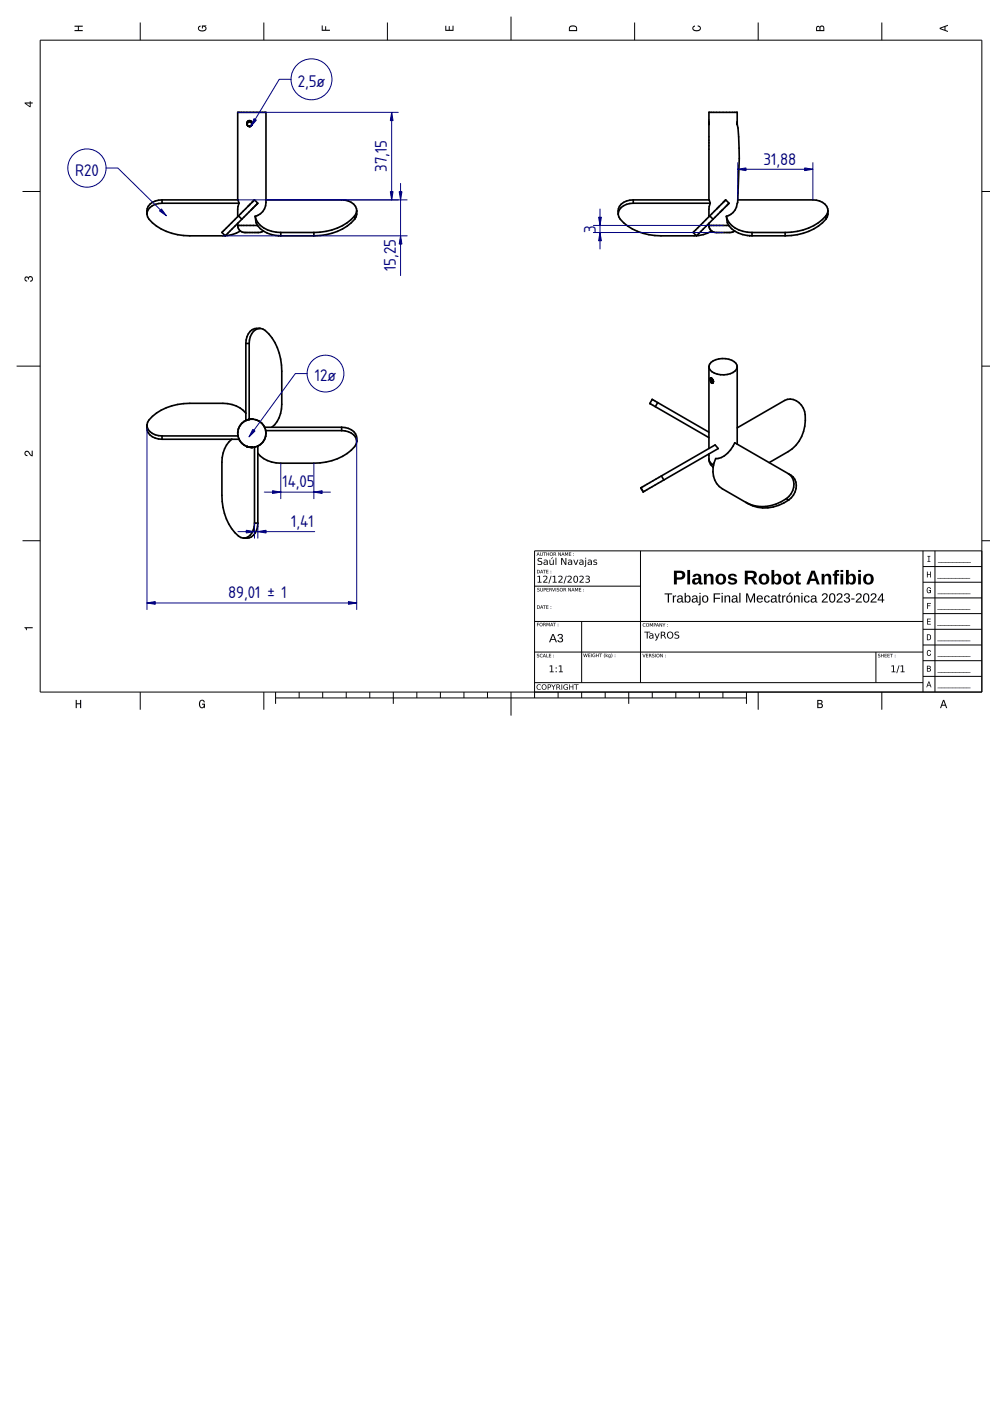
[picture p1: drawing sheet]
<svg xmlns="http://www.w3.org/2000/svg" width="210mm" height="297mm" viewBox="0 0 210 297" stroke-linecap="round" stroke-linejoin="round" font-family="sans-serif">
<defs><g id="words">
<g font-size="3.3" fill="#00007f">
<text x="63.1" y="18.4">2,5ø</text>
<text x="161.9" y="34.9">31,88</text>
<text x="15.9" y="37.3">R20</text>
<text x="82" y="36.4" transform="rotate(-90 82 36.4)">37,15</text>
<text x="126.4" y="49.3" transform="rotate(-90 126.4 49.3)">3</text>
<text x="83.9" y="57.5" transform="rotate(-90 83.9 57.5)">15,25</text>
<text x="66.7" y="80.8">12ø</text>
<text x="59.9" y="103.3">14,05</text>
<text x="61.7" y="111.7">1,41</text>
<text x="48.3" y="126.8">89,01 ± 1</text>
</g>
</g></defs>
<g fill="none" stroke="#000" stroke-width=".21">
<path d="M8.5 8.5h199.7v138.2h-199.7zM29.7 4.8v3.7M55.9 4.8v3.7M82.1 4.8v3.7M108.3 3.5v5M134.6 4.8v3.7M160.8 4.8v3.7M187 4.8v3.7M53.4 36.9h.1M4.8 40.6h3.7M208.2 40.6h1.8M3.5 77.6h5"/>
<path d="M208.2 77.6h1.8M53.4 91.9h.1M4.8 114.6h3.7M135.8 116.8v27.9M195.7 116.8v29.9M198.2 116.8v29.9M208.2 114.6h1.8M208.2 116.8h-94.9v31.2M113.3 138.3h82.4M113.3 131.8h82.4M113.3 124.3h22.5M123.3 131.8v12.9"/>
<path d="M185.7 138.2v6.5M195.7 136.8h12.5M195.7 133.4h12.5M195.7 130.1h12.5M195.7 126.8h12.5M195.7 123.4h12.5M195.7 120.1h12.5M29.7 146.7v3.8M55.9 146.7v3.8M58.4 148h99.9M58.4 146.7v2.5M63.4 146.7v1.3"/>
<path d="M68.4 146.7v1.3M73.4 146.7v1.3M78.4 146.7v1.3M83.4 146.7v2.5M88.4 146.7v1.3M93.4 146.7v1.3M98.4 146.7v1.3M103.4 146.7v1.3M108.3 146.7v5M113.3 144.7h82.4M118.3 146.7v1.3M123.3 146.7v1.3"/>
<path d="M128.3 146.7v1.3M133.3 146.7v2.5M138.3 146.7v1.3M143.3 146.7v1.3M148.3 146.7v1.3M153.3 146.7v1.3M158.3 146.7v2.5M160.8 146.7v3.8M187 146.7v3.8M195.7 143.4h12.5M195.7 140.1h12.5"/>
</g>
<g fill="#000">
<path d="M15.8 5.4h1.7v.3h-.8v.7h.8v.2h-1.7v-.2h.7v-.7h-.7z" fill-rule="evenodd"/>
<path d="M42.1 5.6l.4-.2v.3l-.3 .2a.73 .73 0 0 0 .6 .6 .73 .73 0 0 0 .8-.5l-.2-.3-.4-.1v.4h-.2v-.6h.9l-.2 .2 .3 .3a.92 .92 0 0 1-.9 .8 .92 .92 0 0 1-.9-.7z" fill-rule="evenodd"/>
<path d="M68.2 5.4h.2v.9h.5v-.7h.3v.7h.8v.2h-1.8z" fill-rule="evenodd"/>
<path d="M94.4 5.5h.2v.8h.5v-.8h.3v.8h.5v-.9h.3v1.2h-1.8z" fill-rule="evenodd"/>
<path d="M120.8 5.5l-.2 .4v.7h1.8v-.6a.96 .96 0 0 0-1.6-.5zM121 5.7h1l.2 .7h-1.4z" fill-rule="evenodd"/>
<path d="M146.9 5.6l.5-.2v.2l-.4 .3a.73 .73 0 0 0 .7 .6 .73 .73 0 0 0 .7-.5l-.1-.3-.4-.1v-.2a.62 .62 0 0 1 .7 .5 .62 .62 0 0 1-.5 .7 .82 .82 0 0 1-.9 0 .82 .82 0 0 1-.4-.8z" fill-rule="evenodd"/>
<path d="M173.1 5.6l-.1 1h1.8v-.7a.49 .49 0 0 0-.4-.5 .49 .49 0 0 0-.6 .3l-.2-.2zM173.3 5.8h.4l.1 .6h-.6zM174 5.7h.5l.1 .7h-.6z" fill-rule="evenodd"/>
<path d="M199.2 5.9v.3l1.8 .6v-.2l-.5-.2v-.7l.5-.2v-.2zM199.5 6l.8-.2v.5z" fill-rule="evenodd"/>
<path d="M5.2 21.7v.3l1.1 .7h.2v-.7h.4v-.3h-.4v-.2h-.2v.2zM5.5 22h.8v.5z" fill-rule="evenodd"/>
<path d="M5.3 58.7a.43 .43 0 0 1 .7 .1 .59 .59 0 0 1 1 .1 .59 .59 0 0 1-.6 .8v-.2a.36 .36 0 0 0 .4-.3 .36 .36 0 0 0-.4-.4 .36 .36 0 0 0-.3 .5h-.2a.31 .31 0 0 0-.2-.4 .31 .31 0 0 0-.4 .2 .31 .31 0 0 0 .3 .4h.2l-.1 .2a.58 .58 0 0 1-.5-.3 .58 .58 0 0 1 .1-.7z" fill-rule="evenodd"/>
<path d="M5.3 95.7l.2-.1a1.06 1.06 0 0 1 1.1 .8l.1 .1v-.9h.2v1.2a1.69 1.69 0 0 1-1.1-1 .35 .35 0 0 0-.4 .3 .35 .35 0 0 0 .4 .4v.2a.6 .6 0 0 1-.6-.3 .6 .6 0 0 1 .1-.7z" fill-rule="evenodd"/>
<path d="M196.6 117.9h.7v.1h-.3v1h.3v.1h-.7v-.1h.3v-1h-.3z" fill-rule="evenodd"/>
<path d="M5.2 133h1.7v.2h-1.2v.4h-.2z" fill-rule="evenodd"/>
<path d="M196.5 121.2h.2v.5h.5v-.5h.2v1.2h-.2v-.6h-.5v.6h-.2z" fill-rule="evenodd"/>
<path d="M196.6 131.2h.7v.1h-.6v.4h.6v.1h-.6v.5h.7v.1h-.8z" fill-rule="evenodd"/>
<path d="M196.6 127.8h.8v.2h-.7v.4h.6v.1h-.6v.6h-.1z" fill-rule="evenodd"/>
<path d="M196.5 134.5v1.2h.4a.64 .64 0 0 0 .5-.6 .64 .64 0 0 0-.5-.6zM196.7 134.6a.48 .48 0 0 1 .5 .5 .48 .48 0 0 1-.5 .5z" fill-rule="evenodd"/>
<path d="M196.6 138l.5-.2 .3 .4-.4-.2a.5 .5 0 0 0-.3 .4 .5 .5 0 0 0 .4 .5l.1-.3h.2l-.3 .5a.63 .63 0 0 1-.6-.4 .63 .63 0 0 1 .1-.7z" fill-rule="evenodd"/>
<path d="M196.6 124.7l.5-.2 .3 .4-.4-.3a.5 .5 0 0 0-.4 .5 .5 .5 0 0 0 .5 .5l.1-.4h-.3v-.1h.5v.7l-.1-.2-.2 .1a.62 .62 0 0 1-.7-.3 .62 .62 0 0 1 .2-.7z" fill-rule="evenodd"/>
<path d="M16 148.4h.3v.7h.7v-.7h.2v1.7h-.2v-.8h-.7v.8h-.3z" fill-rule="evenodd"/>
<path d="M42.4 148.6a.6 .6 0 0 1 .6-.2 .6 .6 0 0 1 .4 .5h-.2l-.2-.3a.73 .73 0 0 0-.6 .6 .73 .73 0 0 0 .4 .8l.3-.2 .1-.4h-.4v-.2h.7v.9l-.2-.2-.3 .3a.84 .84 0 0 1-.8-1.3z" fill-rule="evenodd"/>
<path d="M173.3 148.4v1.7h.6a.49 .49 0 0 0 .6-.3 .49 .49 0 0 0-.3-.6l.2-.4a.43 .43 0 0 0-.5-.4zM173.5 148.6h.4a.26 .26 0 0 1 .3 .3 .26 .26 0 0 1-.3 .2h-.4zM173.5 149.3h.4a.3 .3 0 0 1 .3 .3 .3 .3 0 0 1-.3 .3h-.4z" fill-rule="evenodd"/>
<path d="M196.9 144.5l-.5 1.2h.2l.1-.3h.5l.1 .3h.2l-.5-1.2zM196.9 144.7l.2 .5h-.3z" fill-rule="evenodd"/>
<path d="M196.5 141.1v1.3h.5a.35 .35 0 0 0 .4-.3 .35 .35 0 0 0-.2-.4l.1-.2-.1-.3zM196.7 141.3h.3a.19 .19 0 0 1 .2 .2 .19 .19 0 0 1-.3 .2h-.2zM196.7 141.8h.3a.22 .22 0 0 1 .2 .2 .22 .22 0 0 1-.2 .2h-.3z" fill-rule="evenodd"/>
<path d="M199.9 148.4l-.6 1.7h.2l.2-.5h.7l.2 .5h.2l-.6-1.7zM200.1 148.6l.2 .8h-.5z" fill-rule="evenodd"/>
</g>
<g fill="#000">
<path d="M114.1 117.2l-.1 .4h.2zM114 117.1l.4 .7-.1-.1h-.4l-.1 .1zM114.5 117.1l.1 .5a.18 .18 0 0 0 .2 .2 .18 .18 0 0 0 .2-.2l.1-.5v.5a.28 .28 0 0 1-.3 .3 .28 .28 0 0 1-.3-.3zM115.2 117.1h.6l-.3 .1v.6l-.1-.6zM115.9 117.1l.1 .3h.3l.1-.3v.7l-.1-.3h-.3l-.1 .3zM116.6 117.5a.3 .3 0 0 0 .6 0 .3 .3 0 0 0-.6 0zM116.5 117.5a.36 .36 0 0 1 .7 0 .36 .36 0 0 1-.7 0zM117.4 117.1h.2a.2 .2 0 0 1 .2 .2 .2 .2 0 0 1-.1 .2l.2 .3-.3-.3-.2 .3zM117.5 117.2v.3l.2-.1v-.2zM118.4 117.1l.4 .6 .1-.6v.7l-.4-.6-.1 .6zM119.4 117.2l-.2 .4h.3zM119.3 117.1l.4 .7-.2-.1h-.3l-.2 .1zM119.8 117.1h.1l.2 .5 .2-.5h.1v.7v-.6l-.2 .5-.3-.5-.1 .6zM120.6 117.1h.5l-.4 .1v.2h.4l-.4 .1v.3h.4h-.5zM121.6 117.7l.1 .1zM121.6 117.3l.1 .2z"/>
<path d="M114.1 117.2l-.1 .4h.2zM114.1 117.2l.1 .4h-.2zM114 117.1l.4 .8-.1-.2h-.4l-.1 .2zM114 117.1l-.2 .7 .1-.1h.4l.1 .1zM114.5 117.1l.1 .5a.18 .18 0 0 0 .2 .2 .18 .18 0 0 0 .2-.2l.1-.5v.5a.28 .28 0 0 1-.3 .3 .28 .28 0 0 1-.3-.3zM114.5 117.1v.5a.27 .27 0 0 0 .3 .3 .27 .27 0 0 0 .3-.3v-.5l-.1 .5a.19 .19 0 0 1-.2 .2 .19 .19 0 0 1-.2-.2zM115.2 117.1h.6l-.3 .1v.7h-.1v-.7zM115.2 117.1l.2 .1 .1 .6v-.6l.3-.1zM115.9 117.1l.1 .3h.3l.1-.3v.8l-.1-.4h-.3l-.1 .4zM115.9 117.1v.7l.1-.3h.3l.1 .3v-.7l-.1 .3h-.3zM116.6 117.5a.3 .3 0 0 0 .6 0 .3 .3 0 0 0-.6 0zM116.6 117.5a.3 .3 0 0 1 .6 0 .3 .3 0 0 1-.6 0zM116.5 117.5a.37 .37 0 0 1 .7 0 .37 .37 0 0 1-.7 0zM116.5 117.5a.4 .4 0 0 0 .8 0 .4 .4 0 0 0-.8 0zM117.4 117.1h.2a.21 .21 0 0 1 .2 .2 .21 .21 0 0 1-.1 .2l.2 .4-.4-.4-.1 .4zM117.4 117.1v.7l.1-.3 .4 .3-.2-.3a.2 .2 0 0 0 .1-.2 .2 .2 0 0 0-.2-.2zM117.5 117.2v.3l.2-.1v-.2zM117.5 117.2h.2v.2l-.2 .1zM118.4 117.1h.1l.3 .6 .1-.6v.8h-.1l-.3-.7-.1 .7zM118.4 117.1v.7l.1-.6 .4 .6v-.7l-.1 .6zM119.3 117.2l-.1 .4h.3zM119.4 117.2l.1 .4h-.3zM119.3 117.1l.4 .8-.2-.2h-.3l-.2 .2zM119.3 117.1l-.3 .7 .2-.1h.3l.2 .1zM119.8 117.1h.1l.2 .5 .2-.5h.2v.8l-.2-.7-.1 .5-.3-.5-.1 .7zM119.8 117.1v.7l.1-.6 .2 .5 .3-.5v.6v-.7h-.1l-.2 .5-.2-.5zM120.6 117.1h.5l-.4 .1v.2h.4l-.4 .1v.3l.4 .1h-.5zM120.6 117.1v.7h.5h-.4v-.3h.4l-.4-.1v-.2l.4-.1zM121.6 117.7l.1 .2zM121.6 117.7l.1 .1zM121.6 117.3l.1 .2zM121.6 117.3l.1 .2z"/>
<path d="M114.1 118.4l.6-.1 .2 .1v.1a.34 .34 0 0 0-.5-.1 .34 .34 0 0 0-.1 .5 .52 .52 0 0 1 .7 .6 .52 .52 0 0 1-.9 .2l-.1-.2a.37 .37 0 0 0 .5 .2 .37 .37 0 0 0 .1-.5 .48 .48 0 0 1-.5-.2 .48 .48 0 0 1 0-.6zM115.5 119.3h-.1a.26 .26 0 0 0 .2 .4 .26 .26 0 0 0 .3-.3l.1-.2zM115.3 118.7a.56 .56 0 0 1 .8 .4v.7h-.1v-.2a.38 .38 0 0 1-.5 .2 .38 .38 0 0 1-.3-.5 .38 .38 0 0 1 .5-.2h.3a.38 .38 0 0 0-.3-.3 .38 .38 0 0 0-.4 .1zM116.5 118.7h.2v.6a.28 .28 0 0 0 .3 .3 .28 .28 0 0 0 .2-.3v-.6h.2v1.1h-.2v-.2a.4 .4 0 0 1-.4 .2 .4 .4 0 0 1-.3-.5zM117.1 118.2h.2l-.5 .3zM117.8 118.2h.2v1.6h-.2zM119 118.3h.2l.7 1.2v-1.2h.2v1.5h-.3l-.6-1.3v1.3h-.2zM120.7 119.3h-.1a.26 .26 0 0 0 .2 .4 .26 .26 0 0 0 .3-.3v-.2zM120.5 118.7a.56 .56 0 0 1 .8 .4v.7h-.2v-.2a.38 .38 0 0 1-.5 .2 .38 .38 0 0 1-.2-.5 .38 .38 0 0 1 .5-.2h.2a.38 .38 0 0 0-.2-.3 .38 .38 0 0 0-.4 .1zM121.6 118.7h.1l.4 .9 .3-.9h.2l-.4 1.1h-.2zM123.1 119.3h-.1a.26 .26 0 0 0 .2 .4 .26 .26 0 0 0 .3-.3v-.2zM122.9 118.7a.56 .56 0 0 1 .8 .4v.7h-.2v-.2a.38 .38 0 0 1-.4 .2 .38 .38 0 0 1-.3-.5 .38 .38 0 0 1 .5-.2h.2a.38 .38 0 0 0-.2-.3 .38 .38 0 0 0-.4 .1zM124.1 118.7h.2v1.3l-.4 .2 .2-.3zM124.1 118.2h.2v.3h-.2zM124.8 119.3a.26 .26 0 0 0 .2 .4 .26 .26 0 0 0 .3-.3v-.2zM124.7 118.7a.56 .56 0 0 1 .8 .4v.7h-.2v-.2a.38 .38 0 0 1-.5 .2 .38 .38 0 0 1-.2-.5 .38 .38 0 0 1 .5-.2h.2a.38 .38 0 0 0-.3-.3 .38 .38 0 0 0-.3 .1zM125.9 118.7h.5h.2l-.1 .1a.27 .27 0 0 0-.3 0 .27 .27 0 0 0-.2 .3 .4 .4 0 0 1 .5 .1 .4 .4 0 0 1-.1 .6l-.6-.1v-.2l.1 .1a.28 .28 0 0 0 .3 .1 .28 .28 0 0 0 .2-.3 .44 .44 0 0 1-.5-.2 .44 .44 0 0 1 0-.5z"/>
<path d="M114.1 118.4l.2-.1a.39 .39 0 0 1 .6 .3 .34 .34 0 0 0-.5-.2 .34 .34 0 0 0-.1 .5h.3a.47 .47 0 0 1 .3 .7 .47 .47 0 0 1-.7 .2l-.2-.1v-.2a.37 .37 0 0 0 .5 .2 .37 .37 0 0 0 .1-.5l-.1-.1a.43 .43 0 0 1-.5-.2 .43 .43 0 0 1 .1-.5zM114.1 118.4l-.1 .4 .4 .3a.3 .3 0 0 1 .4 .3 .3 .3 0 0 1-.5 .2l-.3-.1v.2a.53 .53 0 0 0 .7 0 .53 .53 0 0 0 .1-.7l-.6-.2a.37 .37 0 0 1 .2-.4 .37 .37 0 0 1 .5 .1v-.1l-.2-.1zM115.5 119.3h-.1a.26 .26 0 0 0 .2 .4 .26 .26 0 0 0 .3-.3l.1-.2zM115.5 119.3l.5-.1a.3 .3 0 0 1-.2 .4 .3 .3 0 0 1-.4-.2zM115.3 118.7a.56 .56 0 0 1 .8 .4v.7h-.1v-.2a.39 .39 0 0 1-.5 .2 .39 .39 0 0 1-.3-.5 .39 .39 0 0 1 .5-.2h.3a.38 .38 0 0 0-.3-.3 .38 .38 0 0 0-.4 .1zM115.3 118.7v.2a.38 .38 0 0 1 .4-.1 .38 .38 0 0 1 .3 .3 .46 .46 0 0 0-.6 0 .46 .46 0 0 0-.1 .6l.4 .1 .3-.2v.2h.1v-.7a.55 .55 0 0 0-.8-.4zM116.5 118.7h.2v.6a.28 .28 0 0 0 .3 .3 .28 .28 0 0 0 .2-.3v-.6h.2v1.1h-.2v-.2a.4 .4 0 0 1-.4 .2 .4 .4 0 0 1-.3-.5zM116.5 118.7v.6a.4 .4 0 0 0 .3 .5 .4 .4 0 0 0 .4-.2v.2h.2v-1.1h-.2v.6a.28 .28 0 0 1-.2 .3 .28 .28 0 0 1-.3-.3v-.6zM117.1 118.2h.2l-.5 .3zM117.1 118.2l-.3 .3 .5-.3zM117.8 118.2h.2v1.6h-.2zM117.8 118.2v1.6h.2v-1.6zM119 118.3h.2l.7 1.2v-1.2h.2v1.5h-.3l-.6-1.3v1.3h-.2zM119 118.3v1.5h.2v-1.3l.6 1.3h.3v-1.5h-.2v1.2l-.7-1.2zM120.7 119.3h-.1a.26 .26 0 0 0 .2 .4 .26 .26 0 0 0 .3-.3v-.2zM120.7 119.3l.4-.1a.3 .3 0 0 1-.1 .4 .3 .3 0 0 1-.4-.2zM120.5 118.7a.56 .56 0 0 1 .8 .4v.7h-.2v-.2a.39 .39 0 0 1-.5 .2 .39 .39 0 0 1-.2-.5 .39 .39 0 0 1 .5-.2h.2a.38 .38 0 0 0-.2-.3 .38 .38 0 0 0-.4 .1zM120.5 118.7v.2a.38 .38 0 0 1 .4-.1 .38 .38 0 0 1 .2 .3 .46 .46 0 0 0-.5 0 .46 .46 0 0 0-.1 .6l.4 .1 .2-.2v.2h.2v-.7a.55 .55 0 0 0-.8-.4zM121.6 118.7h.1l.4 .9 .3-.9h.2l-.4 1.1h-.2zM121.6 118.7l.4 1.1h.2l.4-1.1h-.2l-.3 .9-.4-.9zM123.1 119.3h-.1a.26 .26 0 0 0 .2 .4 .26 .26 0 0 0 .3-.3v-.2zM123.1 119.3l.4-.1a.3 .3 0 0 1-.1 .4 .3 .3 0 0 1-.4-.2zM122.9 118.7a.56 .56 0 0 1 .8 .4v.7h-.2v-.2a.39 .39 0 0 1-.4 .2 .39 .39 0 0 1-.3-.5 .39 .39 0 0 1 .5-.2h.2a.38 .38 0 0 0-.2-.3 .38 .38 0 0 0-.4 .1zM122.9 118.7v.2a.38 .38 0 0 1 .4-.1 .38 .38 0 0 1 .2 .3 .46 .46 0 0 0-.5 0 .46 .46 0 0 0-.1 .6l.4 .1 .2-.2v.2h.2v-.7a.55 .55 0 0 0-.8-.4zM124.1 118.7h.2v1.3l-.4 .2 .2-.3zM124.1 118.7v1.2l-.2 .3 .3-.2 .1-1.3zM124.1 118.2h.2v.3h-.2zM124.1 118.2v.3h.2v-.3zM124.8 119.3a.26 .26 0 0 0 .2 .4 .26 .26 0 0 0 .3-.3v-.2zM124.8 119.3l.5-.1a.3 .3 0 0 1-.2 .4 .3 .3 0 0 1-.3-.2zM124.7 118.7a.56 .56 0 0 1 .8 .4v.7h-.2v-.2a.39 .39 0 0 1-.5 .2 .39 .39 0 0 1-.2-.5 .39 .39 0 0 1 .5-.2h.2a.38 .38 0 0 0-.3-.3 .38 .38 0 0 0-.3 .1zM124.7 118.7v.2a.38 .38 0 0 1 .3-.1 .38 .38 0 0 1 .3 .3 .46 .46 0 0 0-.6 0 .46 .46 0 0 0 0 .6l.4 .1 .2-.2v.2h.2v-.7a.55 .55 0 0 0-.8-.4zM125.9 118.7h.5h.2l-.1 .1a.27 .27 0 0 0-.3 0 .27 .27 0 0 0-.2 .3h.3a.34 .34 0 0 1 .3 .4 .34 .34 0 0 1-.4 .3l-.4-.1v-.2l.1 .1a.28 .28 0 0 0 .3 .1 .28 .28 0 0 0 .2-.3l-.5-.2zM125.9 118.7v.5l.5 .2a.32 .32 0 0 1-.2 .3 .32 .32 0 0 1-.4-.2v.2a.42 .42 0 0 0 .6 .1 .42 .42 0 0 0 0-.6l-.4-.2a.33 .33 0 0 1 .2-.2 .33 .33 0 0 1 .4 .1l-.2-.2z"/>
<path d="M198.9 119.2h.8v.1h-.8zM199.6 119.2h.8v.1h-.8zM200.4 119.2h.8v.1h-.8zM201.2 119.2h.8v.1h-.8zM202 119.2h.8v.1h-.8zM202.7 119.2h.8v.1h-.8zM203.5 119.2h.8v.1h-.8zM204.3 119.2h.8v.1h-.8zM205.1 119.2h.8v.1h-.8z"/>
<path d="M198.9 119.2h.8v.1h-.8zM198.9 119.2v.1h.8v-.1zM199.6 119.2h.8v.1h-.8zM199.6 119.2v.1h.8v-.1zM200.4 119.2h.8v.1h-.8zM200.4 119.2v.1h.8v-.1zM201.2 119.2h.8v.1h-.8zM201.2 119.2v.1h.8v-.1zM202 119.2h.8v.1h-.8zM202 119.2v.1h.8v-.1zM202.7 119.2h.8v.1h-.8zM202.7 119.2v.1h.8v-.1zM203.5 119.2h.8v.1h-.8zM203.5 119.2v.1h.8v-.1zM204.3 119.2h.8v.1h-.8zM204.3 119.2v.1h.8v-.1zM205.1 119.2h.8v.1h-.8zM205.1 119.2v.1h.8v-.1z"/>
<path d="M113.9 132.1h.4h-.3v.2h.2l-.2 .1v.4zM114.5 132.4a.28 .28 0 0 0 .5 0 .28 .28 0 0 0-.5 0zM114.3 132.4a.4 .4 0 0 1 .8 0 .4 .4 0 0 1-.8 0zM115.2 132.1h.2a.2 .2 0 0 1 .3 .1 .2 .2 0 0 1-.2 .2l.3 .4-.4-.3-.2 .3zM115.3 132.1v.3h.2v-.2zM115.9 132.1h.1l.2 .4 .2-.4h.1v.7l-.1-.7-.1 .5-.3-.5-.1 .7zM117 132.2l-.2 .3h.3zM116.9 132.1l.4 .7-.2-.2h-.3l-.2 .2zM117.2 132.1h.6h-.2v.7l-.1-.7zM118.3 132.7l.1 .1zM118.3 132.3l.1 .1z"/>
<path d="M113.9 132h.4l-.3 .1v.2h.2l-.2 .1v.4zM113.9 132.1l.1 .7-.1-.4 .3-.1-.3 .1v-.3h.4zM114.5 132.4a.27 .27 0 0 0 .5 0 .27 .27 0 0 0-.5 0zM114.4 132.4a.3 .3 0 0 1 .6 0 .3 .3 0 0 1-.6 0zM114.3 132.4a.4 .4 0 0 1 .8 0 .4 .4 0 0 1-.8 0zM114.4 132.4a.36 .36 0 0 0 .7 0 .36 .36 0 0 0-.7 0zM115.2 132h.2a.21 .21 0 0 1 .3 .2 .21 .21 0 0 1-.2 .2l.3 .4-.5-.3-.1 .3zM115.2 132.1v.7l.1-.3 .5 .3-.3-.4a.2 .2 0 0 0 .1-.2 .2 .2 0 0 0-.2-.1zM115.3 132.1v.3h.2v-.2zM115.3 132.1l.2 .1v.2h-.2zM115.9 132h.1l.2 .5 .2-.5h.1v.8l-.1-.7-.1 .5-.3-.5-.1 .7zM115.9 132.1v.7l.1-.7 .2 .5 .3-.5v.7v-.7h-.1l-.2 .5-.2-.5zM117 132.2l-.2 .3h.3zM117 132.1l.1 .4h-.3zM116.9 132l.4 .8-.2-.2h-.3l-.2 .2zM116.9 132.1l-.3 .7 .2-.2h.3l.2 .2zM117.2 132h.6l-.2 .1v.7h-.1v-.7zM117.2 132.1h.3l.1 .7v-.7h.2zM118.3 132.6l.1 .2zM118.3 132.7l.1 .1zM118.3 132.3l.1 .1zM118.3 132.3l.1 .1z"/>
<path d="M114 120.9v.6a.3 .3 0 0 0 .4-.3 .3 .3 0 0 0-.4-.3zM113.9 120.8a.41 .41 0 0 1 .6 .4 .41 .41 0 0 1-.6 .3zM114.8 120.9l-.1 .4h.3zM114.8 120.8l.4 .7-.2-.1h-.3l-.2 .1zM115.1 120.8h.6l-.2 .1v.6l-.1-.6zM115.8 120.8h.5l-.4 .1v.2h.3l-.3 .1v.3h.4h-.5zM116.8 121.4l.1 .1zM116.8 121l.1 .2z"/>
<path d="M114 128.4v.6a.3 .3 0 0 0 .4-.3 .3 .3 0 0 0-.4-.3zM113.9 128.4a.41 .41 0 0 1 .6 .3 .41 .41 0 0 1-.6 .4zM114.8 128.4l-.1 .4h.3zM114.8 128.4l.4 .7-.2-.2h-.3l-.2 .2zM115.1 128.4h.6h-.2v.7l-.1-.7zM115.8 128.4h.5h-.4v.2h.3l-.3 .1v.3l.4 .1h-.5zM116.8 128.9l.1 .2zM116.8 128.6l.1 .1z"/>
<path d="M114 120.9v.6a.29 .29 0 0 0 .4-.3 .29 .29 0 0 0-.4-.3zM114 120.9a.3 .3 0 0 1 .4 .3 .3 .3 0 0 1-.4 .3zM113.9 120.8a.41 .41 0 0 1 .6 .4 .41 .41 0 0 1-.6 .3zM113.9 120.8v.7a.4 .4 0 0 0 .6-.3 .4 .4 0 0 0-.6-.4zM114.8 120.9l-.1 .4h.3zM114.8 120.9l.2 .4h-.3zM114.8 120.8l.4 .8-.2-.2h-.3l-.2 .2zM114.8 120.8l-.3 .7 .2-.1h.3l.2 .1zM115.1 120.8h.6l-.2 .1v.7h-.1v-.7zM115.1 120.8l.3 .1 .1 .6-.1-.6 .3-.1zM115.8 120.8h.5l-.4 .1v.2h.3l-.3 .1v.3l.4 .1h-.5zM115.8 120.8v.7h.5h-.4v-.3h.3l-.3-.1v-.2l.4-.1zM116.8 121.4l.1 .2zM116.8 121.4l.1 .1zM116.8 121l.1 .2zM116.8 121l.1 .2z"/>
<path d="M114 128.4v.6a.29 .29 0 0 0 .4-.3 .29 .29 0 0 0-.4-.3zM114 128.4a.3 .3 0 0 1 .4 .3 .3 .3 0 0 1-.4 .3zM113.9 128.3a.41 .41 0 0 1 .6 .4 .41 .41 0 0 1-.6 .4zM113.9 128.4v.7a.4 .4 0 0 0 .6-.4 .4 .4 0 0 0-.6-.3zM114.8 128.5l-.1 .3h.3zM114.8 128.4l.2 .4h-.3zM114.8 128.3l.4 .8-.2-.2h-.3l-.2 .2zM114.8 128.4l-.3 .7 .2-.2h.3l.2 .2zM115.1 128.3h.6l-.2 .1v.7h-.1v-.7zM115.1 128.4h.3l.1 .7-.1-.7h.3zM115.8 128.3h.5l-.4 .1v.2h.3l-.3 .1v.3l.4 .1h-.5zM115.8 128.4v.7h.5l-.4-.1v-.3h.3h-.3v-.3h.4zM116.8 128.9l.1 .2zM116.8 128.9l.1 .2zM116.8 128.6l.1 .1zM116.8 128.6l.1 .1z"/>
<path d="M114 122.1h.5v1.3h.3v.1h-.8v-.1h.3v-1.1h-.3zM115.2 122.1a.55 .55 0 0 1 .8 .2 .55 .55 0 0 1-.3 .8l-.3 .3h.7v.1h-.9l.3-.4a.49 .49 0 0 0 .2-.9l-.5 .1zM116.8 122.1h.1l-.5 1.6h-.1zM117.2 122.1h.5v1.3h.3v.1h-.8v-.1h.3v-1.1h-.3zM118.4 122.1a.55 .55 0 0 1 .8 .2 .55 .55 0 0 1-.3 .8l-.3 .3h.7v.1h-.9l.3-.4a.49 .49 0 0 0 .2-.9l-.5 .1zM120 122.1h.2l-.5 1.6h-.2zM120.3 122.1a.55 .55 0 0 1 .9 .2 .55 .55 0 0 1-.4 .8l-.3 .3h.7v.1h-.9l.3-.4a.49 .49 0 0 0 .2-.9l-.5 .1zM121.9 122.2a.84 .84 0 0 0 .2 1.2 .74 .74 0 0 0 0-1.2zM121.8 122.1a.54 .54 0 0 1 .6 .1 .54 .54 0 0 1 .2 .6 .54 .54 0 0 1-.5 .8 .54 .54 0 0 1-.5-.8zM122.9 122.1a.55 .55 0 0 1 .8 .2 .55 .55 0 0 1-.3 .8l-.3 .3h.7v.1h-1l.4-.4a.49 .49 0 0 0 .2-.9l-.5 .1zM124.2 122.1a.47 .47 0 0 1 .6 0 .47 .47 0 0 1 .1 .6h-.1a.48 .48 0 0 1 .1 .7 .48 .48 0 0 1-.7 .1l-.1-.2a.36 .36 0 0 0 .6 .1 .36 .36 0 0 0 0-.5l-.3-.1v-.1h.2a.24 .24 0 0 0 .2-.3 .24 .24 0 0 0-.3-.2l-.3 .1z"/>
<path d="M114 122.1h.5v1.3h.3v.1h-.8v-.1h.3v-1.1h-.3zM114 122.1v.2h.3v1.1h-.3v.1h.8v-.1h-.3v-1.3zM115.2 122.1a.56 .56 0 0 1 .8 .2 .56 .56 0 0 1-.3 .8l-.3 .3h.7v.1h-1l.4-.4a.49 .49 0 0 0 .2-.9l-.5 .1zM115.2 122.1v.2a.37 .37 0 0 1 .5-.1 .37 .37 0 0 1 0 .6l-.5 .7h.9v-.1h-.7l.5-.6a.5 .5 0 0 0 0-.7 .5 .5 0 0 0-.7 0zM116.8 122.1h.1l-.5 1.6h-.1zM116.8 122.1l-.5 1.6h.1l.5-1.6zM117.2 122.1h.5v1.3h.3v.1h-.8v-.1h.3v-1.1h-.3zM117.2 122.1v.2h.3v1.1h-.3v.1h.8v-.1h-.3v-1.3zM118.4 122.1a.56 .56 0 0 1 .8 .2 .56 .56 0 0 1-.3 .8l-.3 .3h.7v.1h-.9l.3-.4a.49 .49 0 0 0 .2-.9l-.5 .1zM118.4 122.1v.2a.37 .37 0 0 1 .5-.1 .37 .37 0 0 1 0 .6l-.5 .7h.9v-.1h-.7l.5-.6a.5 .5 0 0 0 0-.7 .5 .5 0 0 0-.7 0zM120 122.1h.2l-.5 1.6h-.2zM120 122.1l-.5 1.6h.2l.5-1.6zM120.3 122.1a.56 .56 0 0 1 .9 .2 .56 .56 0 0 1-.4 .8l-.3 .3h.7v.1h-.9l.3-.4a.49 .49 0 0 0 .2-.9l-.5 .1zM120.3 122.1v.2a.37 .37 0 0 1 .6-.1 .37 .37 0 0 1 0 .6l-.6 .7h.9v-.1h-.7l.6-.6a.5 .5 0 0 0-.1-.7 .5 .5 0 0 0-.7 0zM121.9 122.2a.84 .84 0 0 0 .2 1.2 .74 .74 0 0 0 0-1.2zM121.9 122.2a.6 .6 0 0 1 .5 .4 .6 .6 0 0 1-.1 .7l-.1 .1a.6 .6 0 0 1-.5-.4 .6 .6 0 0 1 .1-.6zM121.8 122.1a.54 .54 0 0 1 .6 .1 .54 .54 0 0 1 .2 .6 .55 .55 0 0 1-.5 .8 .55 .55 0 0 1-.5-.8zM121.8 122.1a.73 .73 0 0 0-.3 .9 .73 .73 0 0 0 .8 .5 .73 .73 0 0 0 .3-.9 .73 .73 0 0 0-.8-.5zM122.9 122.1a.56 .56 0 0 1 .8 .2 .56 .56 0 0 1-.3 .8l-.3 .3h.7v.1h-1l.4-.4a.49 .49 0 0 0 .2-.9l-.5 .1zM122.9 122.1v.2a.37 .37 0 0 1 .5-.1 .37 .37 0 0 1 0 .6l-.6 .7h1v-.1h-.7l.5-.6a.5 .5 0 0 0 0-.7 .5 .5 0 0 0-.7 0zM124.2 122.1a.47 .47 0 0 1 .6 0 .47 .47 0 0 1 .1 .6h-.1a.39 .39 0 0 1 .3 .4 .39 .39 0 0 1-.3 .4h-.1a.35 .35 0 0 1-.6-.2 .36 .36 0 0 0 .6 .1 .36 .36 0 0 0 0-.5l-.3-.1v-.1h.2a.24 .24 0 0 0 .2-.3 .24 .24 0 0 0-.3-.2l-.3 .1zM124.2 122.1l.1 .2a.29 .29 0 0 1 .4-.1 .29 .29 0 0 1 0 .5h-.3v.1a.33 .33 0 0 1 .5 .3 .33 .33 0 0 1-.5 .3l-.3-.1 .1 .2a.48 .48 0 0 0 .7-.1 .48 .48 0 0 0-.1-.7 .36 .36 0 0 0 .2-.4 .36 .36 0 0 0-.4-.2z"/>
<path d="M113.9 138.7h.4l-.4 .2a.29 .29 0 0 1 .4 .3 .29 .29 0 0 1-.5 .1h.4v-.2a.24 .24 0 0 1-.3-.1 .24 .24 0 0 1 0-.3zM114.5 138.7l.4-.1 .1 .2a.28 .28 0 0 0-.4 0 .28 .28 0 0 0 0 .4 .28 .28 0 0 0 .4 0 .35 .35 0 0 1-.5 .1 .35 .35 0 0 1 0-.6zM115.4 138.7l-.1 .4h.2zM115.4 138.6l.3 .8-.1-.2h-.3l-.2 .2zM115.8 138.6l.1 .7 .4 .1h-.5zM116.4 138.6h.5l-.4 .1v.2h.3l-.3 .1v.3l.4 .1h-.5zM117.4 139.2l.1 .2zM117.4 138.8l.1 .2z"/>
<path d="M113.9 138.7h.4l-.4 .1 .2 .1a.23 .23 0 0 1 .2 .3 .23 .23 0 0 1-.3 .2l-.2-.2h.4l-.3-.2zM113.9 138.7v.3l.3 .2-.1 .1-.3-.1 .2 .2a.23 .23 0 0 0 .3-.1 .23 .23 0 0 0-.1-.3l-.3-.2 .4-.1zM114.5 138.7l.4-.1 .1 .2a.28 .28 0 0 0-.4 0 .28 .28 0 0 0 0 .4 .28 .28 0 0 0 .4 0v.1a.38 .38 0 0 1-.5-.1 .38 .38 0 0 1 0-.5zM114.5 139a.35 .35 0 0 0 .7 0 .35 .35 0 0 0-.7 0zM115.4 138.7l-.1 .4h.2zM115.4 138.7l.2 .4h-.3zM115.4 138.6l.4 .8-.2-.2h-.3l-.2 .2zM115.4 138.6l-.3 .8 .1-.2h.4l.1 .2zM115.8 138.6l.1 .7 .4 .1h-.5zM115.8 138.6v.8h.5l-.4-.1zM116.4 138.6h.5l-.4 .1v.2h.3l-.3 .1v.3l.4 .1h-.5zM116.4 138.6v.8h.5l-.4-.1v-.3h.3l-.3-.1v-.2l.4-.1zM117.3 139.2l.2 .2zM117.4 139.2l.1 .2zM117.3 138.8l.2 .2zM117.4 138.8l.1 .2z"/>
<path d="M114 124.7h.4l-.4 .2a.29 .29 0 0 1 .4 .3 .29 .29 0 0 1-.5 .2l.4-.1-.1-.2a.24 .24 0 0 1-.2-.1 .24 .24 0 0 1 0-.3zM114.5 124.7l.1 .4a.18 .18 0 0 0 .2 .2 .18 .18 0 0 0 .2-.2l.1-.4v.4a.28 .28 0 0 1-.3 .3 .28 .28 0 0 1-.3-.3zM115.4 124.7v.3h.2v-.2zM115.3 124.7h.2a.24 .24 0 0 1 .2 .3 .24 .24 0 0 1-.3 .1l-.1 .3zM115.9 124.7h.4h-.3v.3h.3h-.3v.3l.3 .1h-.4zM116.5 124.7h.2a.2 .2 0 0 1 .3 .1 .2 .2 0 0 1-.2 .2l.3 .4-.4-.3-.2 .3zM116.6 124.7v.3h.2v-.2zM117 124.7l.4 .6 .3-.6-.3 .7zM117.8 124.7l.1 .7zM118.1 124.7h.4l-.3 .2a.29 .29 0 0 1 .4 .3 .29 .29 0 0 1-.5 .2l.3-.1v-.2a.24 .24 0 0 1-.3-.1 .24 .24 0 0 1 0-.3zM118.8 125a.28 .28 0 0 0 .5 0 .28 .28 0 0 0-.5 0zM118.6 125a.4 .4 0 0 1 .8 0 .4 .4 0 0 1-.8 0zM119.5 124.7h.2a.2 .2 0 0 1 .3 .1 .2 .2 0 0 1-.2 .2l.3 .4-.4-.3-.2 .3zM119.6 124.7v.3h.2v-.2zM120.5 124.7l.4 .6 .1-.6v.7l-.4-.6-.1 .6zM121.5 124.8l-.2 .3h.3zM121.4 124.7l.4 .7-.2-.2h-.3l-.2 .2zM121.9 124.7h.2l.1 .5 .2-.5h.2v.7l-.1-.6-.2 .4-.3-.4-.1 .6zM122.8 124.7h.4h-.3v.3h.3h-.3v.3l.3 .1h-.4zM123.7 125.3l.1 .1zM123.7 124.9l.1 .1z"/>
<path d="M114 124.7h.4l-.4 .1 .2 .2a.23 .23 0 0 1 .2 .3 .23 .23 0 0 1-.3 .1l-.2-.2h.4l-.4-.2zM114 124.7v.3l.3 .2-.1 .1h-.3l.1 .1a.23 .23 0 0 0 .3-.1 .23 .23 0 0 0 0-.3l-.3-.2 .4-.1zM114.5 124.7l.2 .4a.18 .18 0 0 0 .1 .2 .18 .18 0 0 0 .2-.2l.1-.4v.4a.28 .28 0 0 1-.3 .3 .28 .28 0 0 1-.3-.3zM114.5 124.7l.1 .4a.27 .27 0 0 0 .2 .3 .27 .27 0 0 0 .3-.3v-.4l-.1 .4a.19 .19 0 0 1-.2 .2 .19 .19 0 0 1-.2-.2zM115.4 124.7v.3h.2v-.2zM115.4 124.7l.2 .1v.2h-.2zM115.3 124.7h.2a.24 .24 0 0 1 .2 .3 .24 .24 0 0 1-.3 .1l-.1 .3zM115.3 124.7v.7l.1-.3a.23 .23 0 0 0 .3-.1 .23 .23 0 0 0-.2-.3zM115.9 124.7h.4h-.3v.3h.3h-.3v.3l.3 .1h-.4zM115.9 124.7v.7h.4l-.3-.1v-.3h.3h-.3v-.3h.3zM116.5 124.7h.2a.21 .21 0 0 1 .3 .1 .21 .21 0 0 1-.2 .3l.3 .3-.5-.3-.1 .3zM116.5 124.7v.7l.1-.3 .5 .3-.3-.4a.2 .2 0 0 0 .1-.2 .2 .2 0 0 0-.2-.1zM116.6 124.7v.3h.2v-.2zM116.6 124.7l.2 .1v.2h-.2zM117 124.7l.4 .6 .3-.6-.3 .7zM117 124.7l.4 .7 .3-.7-.3 .6zM117.8 124.7l.1 .7zM117.8 124.7l.1 .7zM118.1 124.7h.4l-.3 .1 .2 .2a.23 .23 0 0 1 .2 .3 .23 .23 0 0 1-.4 .1l-.1-.2h.4l-.4-.2zM118.1 124.7v.3l.4 .2-.1 .1h-.3l.1 .1a.23 .23 0 0 0 .3-.1 .23 .23 0 0 0-.1-.3l-.2-.2 .3-.1zM118.8 125a.27 .27 0 0 0 .5 0 .27 .27 0 0 0-.5 0zM118.7 125a.3 .3 0 0 1 .6 0 .3 .3 0 0 1-.6 0zM118.6 125a.4 .4 0 0 1 .8 0 .4 .4 0 0 1-.8 0zM118.7 125a.36 .36 0 0 0 .7 0 .36 .36 0 0 0-.7 0zM119.5 124.7h.2a.21 .21 0 0 1 .3 .1 .21 .21 0 0 1-.2 .3l.3 .3-.5-.3-.1 .3zM119.5 124.7v.7l.1-.3 .5 .3-.3-.4a.2 .2 0 0 0 .1-.2 .2 .2 0 0 0-.2-.1zM119.6 124.7v.3h.2v-.2zM119.6 124.7l.2 .1v.2h-.2zM120.5 124.7h.1l.3 .6 .1-.6v.7h-.1l-.3-.6-.1 .6zM120.5 124.7v.7l.1-.6 .4 .6v-.7l-.1 .6zM121.5 124.8l-.2 .3h.3zM121.5 124.7l.1 .4h-.3zM121.4 124.7l.4 .7-.2-.2h-.3l-.2 .2zM121.4 124.7l-.3 .7 .2-.2h.3l.2 .2zM121.9 124.7h.2l.1 .5 .2-.5h.2v.7l-.1-.6-.2 .5-.3-.5-.1 .6zM121.9 124.7v.7l.1-.6 .2 .4 .3-.4 .1 .6v-.7h-.2l-.2 .5-.1-.5zM122.8 124.7h.4h-.3v.3h.3h-.3v.3l.3 .1h-.4zM122.8 124.7v.7h.4l-.3-.1v-.3h.3h-.3v-.3h.3zM123.7 125.3l.1 .1zM123.7 125.3l.1 .1zM123.7 124.9l.1 .1zM123.7 124.9l.1 .1z"/>
<path d="M117.1 134.4h.3l.7 1.8h-.3l-.2-.5h-.8l-.1 .5h-.3zM117.1 134.4l-.7 1.8h.2l.2-.5h.8l.2 .5h.3l-.7-1.8zM117.2 134.6l-.3 .9h.7zM117.2 134.6l.4 .9h-.7zM118.4 134.5a.5 .5 0 0 1 .8 0 .5 .5 0 0 1-.2 .8 .47 .47 0 0 1 .4 .5 .47 .47 0 0 1-.6 .4l-.6-.3v-.2h.2a.35 .35 0 0 0 .5 .3 .35 .35 0 0 0 .1-.5l-.4-.1v-.2a.34 .34 0 0 0 .5-.2 .34 .34 0 0 0-.2-.4 .34 .34 0 0 0-.5 .3h-.2zM118.4 134.5l-.2 .4h.2a.34 .34 0 0 1 .5-.3 .34 .34 0 0 1 .2 .4 .34 .34 0 0 1-.5 .2v.2a.35 .35 0 0 1 .5 .1 .35 .35 0 0 1-.2 .5l-.7-.3a.57 .57 0 0 0 .7 .5 .57 .57 0 0 0 .4-.8l-.3-.1a.48 .48 0 0 0 .3-.7 .48 .48 0 0 0-.7-.2z"/>
<path d="M117.1 134.4h.3l.7 1.8h-.3l-.2-.5h-.8l-.2 .5h-.2zM117.2 134.6l-.3 .9h.7zM118.4 134.5a.51 .51 0 0 1 .7 0 .51 .51 0 0 1 0 .7l-.1 .1a.51 .51 0 0 1 .3 .7 .51 .51 0 0 1-.8 .1l-.3-.4h.2a.35 .35 0 0 0 .5 .3 .35 .35 0 0 0 .1-.5l-.4-.1v-.2a.34 .34 0 0 0 .5-.2 .34 .34 0 0 0-.2-.4 .34 .34 0 0 0-.5 .3h-.2z"/>
<path d="M123.7 138.6l.2 .6 .2-.6 .2 .6 .3-.6-.2 .7h-.1l-.2-.6-.1 .6h-.1zM124.7 138.6h.5l-.4 .1v.2h.4l-.4 .1v.2l.4 .1h-.5zM125.3 138.6l.1 .7zM125.7 138.7l.3-.1 .2 .2a.29 .29 0 0 0-.4-.1 .29 .29 0 0 0-.1 .4 .29 .29 0 0 0 .4 .1l-.1-.3h.2v.3a.39 .39 0 0 1-.5 0 .39 .39 0 0 1 0-.5zM126.4 138.6l.1 .3h.3l.1-.3v.7l-.1-.3h-.3l-.1 .3zM127 138.6h.6l-.2 .1v.6l-.1-.6zM128.2 138.6l.1 .8-.3-.3zM128.4 138.6l.1 .4 .4-.2-.3 .2 .3 .3-.4-.3-.1 .3zM129 139a.2 .2 0 0 0 .4 0 .2 .2 0 0 0-.4 0zM129 138.8h.4v.6l-.4 .1 .3-.1 .1-.2a.26 .26 0 0 1-.4 0 .26 .26 0 0 1 0-.4zM129.6 138.6l.2 .3-.1 .5zM130.3 139.2l.2 .1zM130.3 138.8l.2 .1z"/>
<path d="M123.7 138.6l.2 .6 .2-.6h.1l.1 .6 .3-.6-.2 .7h-.1l-.2-.6-.1 .6h-.1zM123.7 138.6l.2 .7h.1l.1-.6 .2 .6h.1l.2-.7-.3 .6-.1-.6-.3 .6zM124.7 138.6h.5l-.4 .1v.2h.4l-.4 .1v.2l.4 .1h-.5zM124.7 138.6v.7h.5l-.4-.1v-.2h.4l-.4-.1v-.2l.4-.1zM125.3 138.6l.1 .7zM125.3 138.6l.1 .7zM125.7 138.7l.3-.1 .2 .2a.29 .29 0 0 0-.4-.1 .29 .29 0 0 0-.1 .4 .29 .29 0 0 0 .4 .1l-.1-.3h.2v.3a.39 .39 0 0 1-.5 0 .39 .39 0 0 1 0-.5zM125.7 138.7a.38 .38 0 0 0 0 .5 .38 .38 0 0 0 .5 0v-.3h-.2l.1 .3a.3 .3 0 0 1-.4-.1 .3 .3 0 0 1 .1-.4 .3 .3 0 0 1 .4 .1l-.2-.2zM126.4 138.6l.1 .3h.3l.1-.3v.7l-.1-.3h-.3l-.1 .3zM126.4 138.6v.7l.1-.3h.3l.1 .3v-.7l-.1 .3h-.3zM127 138.6h.6l-.2 .1v.6h-.1v-.6zM127 138.6l.3 .1 .1 .6v-.6l.2-.1zM128.2 138.6l.1 .8-.3-.3zM128.2 138.6l-.2 .4 .3 .4zM128.4 138.6l.1 .4 .4-.2-.3 .2 .3 .3-.4-.3-.1 .3zM128.4 138.6v.7l.1-.3 .4 .3-.3-.3 .3-.2-.4 .2zM129 139a.2 .2 0 0 0 .4 0 .2 .2 0 0 0-.4 0zM129 139a.2 .2 0 0 1 .4 0 .2 .2 0 0 1-.4 0zM129 138.8h.5l-.1 .7h-.4l.4-.3a.26 .26 0 0 1-.4 0 .26 .26 0 0 1 0-.4zM129 138.8a.25 .25 0 0 0 0 .4 .25 .25 0 0 0 .4 0l-.1 .2-.3 .1 .4-.1v-.6zM129.6 138.6a.54 .54 0 0 1 0 .8l.1-.4zM129.6 138.6l.1 .8 .1-.5zM130.3 139.2l.2 .1zM130.3 139.2l.2 .1zM130.3 138.8l.2 .1zM130.3 138.8l.2 .1z"/>
<path d="M136.2 138.6l.4 .6 .3-.6-.3 .8zM136.2 138.6l.4 .8 .3-.8-.3 .7zM137 138.6h.4l-.3 .1v.2h.3l-.3 .1v.3l.4 .1h-.5zM137 138.6v.8h.4l-.3-.1v-.3h.3l-.3-.1v-.2l.3-.1zM137.6 138.6h.2a.21 .21 0 0 1 .3 .2 .21 .21 0 0 1-.1 .2l.2 .4-.5-.3-.1 .3zM137.6 138.6v.8l.1-.4 .5 .4-.3-.4a.2 .2 0 0 0 .2-.2 .2 .2 0 0 0-.3-.2zM137.7 138.7v.3l.2-.1v-.1zM137.7 138.7h.2v.2l-.2 .1zM138.3 138.7h.4l-.3 .1 .2 .1a.23 .23 0 0 1 .2 .3 .23 .23 0 0 1-.4 .2l-.1-.2h.4l-.4-.2zM138.3 138.7v.3l.4 .2-.1 .1-.3-.1 .1 .2a.23 .23 0 0 0 .3-.1 .23 .23 0 0 0-.1-.3l-.2-.2 .3-.1zM138.9 138.6l.1 .8zM138.9 138.6l.1 .8zM139.3 139a.27 .27 0 0 0 .5 0 .27 .27 0 0 0-.5 0zM139.2 139a.3 .3 0 0 1 .6 0 .3 .3 0 0 1-.6 0zM139.1 139a.4 .4 0 0 1 .8 0 .4 .4 0 0 1-.8 0zM139.2 139a.36 .36 0 0 0 .7 0 .36 .36 0 0 0-.7 0zM140 138.6h.1l.3 .6 .1-.6v.8h-.1l-.3-.6-.1 .6zM140 138.6v.8l.1-.6 .4 .6v-.8l-.1 .6zM141.1 139.2l.1 .2zM141.1 139.2l.1 .2zM141.1 138.8l.1 .2zM141.1 138.8l.1 .2z"/>
<path d="M136.2 138.6l.4 .6 .3-.6-.3 .8zM137 138.6h.4l-.3 .1v.2h.3l-.3 .1v.3l.3 .1h-.4zM137.6 138.6h.2a.2 .2 0 0 1 .3 .2 .2 .2 0 0 1-.2 .2l.3 .4-.4-.3-.2 .3zM137.7 138.7v.3l.2-.1v-.1zM138.3 138.7h.4l-.3 .2a.29 .29 0 0 1 .4 .3 .29 .29 0 0 1-.5 .1h.3v-.2a.24 .24 0 0 1-.3-.1 .24 .24 0 0 1 0-.3zM138.9 138.6l.1 .8zM139.2 139a.3 .3 0 0 0 .6 0 .3 .3 0 0 0-.6 0zM139.1 139a.36 .36 0 0 1 .7 0 .36 .36 0 0 1-.7 0zM140 138.6l.4 .6 .1-.6v.8l-.4-.6-.1 .6zM141.1 139.2l.1 .2zM141.1 138.8l.1 .2z"/>
<path d="M136.6 133.9h1.2v.2h-.5v1.3h-.2v-1.3h-.5zM137.9 134.9l-.1 .1a.26 .26 0 0 0 .2 .3 .26 .26 0 0 0 .3-.3l.1-.2zM137.7 134.3a.56 .56 0 0 1 .8 .5v.6h-.1v-.2a.38 .38 0 0 1-.5 .2 .38 .38 0 0 1-.2-.5 .38 .38 0 0 1 .4-.2h.3a.38 .38 0 0 0-.3-.3 .38 .38 0 0 0-.4 .1zM138.8 134.3h.2l.3 .8 .4-.8h.2l-.8 1.5h-.2l.3-.4zM140.1 133.9h.5a.41 .41 0 0 1 .4 .3 .41 .41 0 0 1-.2 .5l.4 .7h-.2l-.2-.5-.3-.1h-.2v.6h-.2zM140.3 134.1v.5h.3a.26 .26 0 0 0 .2-.2 .26 .26 0 0 0-.2-.3zM141.7 134.2a.53 .53 0 0 0 0 .9 .53 .53 0 0 0 .8-.3 .51 .51 0 0 0-.1-.6 .51 .51 0 0 0-.7 0zM141.4 134.6a.73 .73 0 0 1 1.4 0 .73 .73 0 0 1-1.4 0zM143.1 134l.6-.1 .2 .1v.2a.34 .34 0 0 0-.4-.2 .34 .34 0 0 0-.2 .5 .52 .52 0 0 1 .7 .6 .52 .52 0 0 1-.9 .3l-.1-.3a.37 .37 0 0 0 .5 .2 .37 .37 0 0 0 .2-.5 .48 .48 0 0 1-.6-.2 .48 .48 0 0 1 0-.6z"/>
<path d="M136.6 133.9h1.2v.2h-.5v1.3h-.2v-1.3h-.5zM136.6 133.9v.2h.5v1.3h.2v-1.3h.5v-.2zM137.9 134.9l-.1 .1a.26 .26 0 0 0 .2 .3 .26 .26 0 0 0 .3-.3l.1-.2zM137.9 134.9l.5-.1a.3 .3 0 0 1-.2 .4 .3 .3 0 0 1-.4-.1zM137.7 134.3a.56 .56 0 0 1 .9 .5v.6h-.2v-.2a.39 .39 0 0 1-.5 .2 .39 .39 0 0 1-.3-.5 .39 .39 0 0 1 .5-.2h.3a.38 .38 0 0 0-.3-.3 .38 .38 0 0 0-.4 .1zM137.7 134.3v.2a.38 .38 0 0 1 .4-.1 .38 .38 0 0 1 .3 .3 .46 .46 0 0 0-.6 0 .46 .46 0 0 0-.1 .6l.4 .1 .3-.2v.2h.1v-.6a.55 .55 0 0 0-.8-.5zM138.8 134.3h.2l.3 .8 .4-.8h.2l-.8 1.5h-.2l.3-.4zM138.8 134.3l.4 1.1-.3 .4h.2l.8-1.5h-.2l-.4 .9-.3-.9zM140.1 133.9h.5a.41 .41 0 0 1 .4 .3 .41 .41 0 0 1-.2 .5l.4 .7h-.2l-.3-.6h-.4v.6h-.2zM140.1 133.9v1.5h.2v-.6h.4l.3 .6h.2l-.4-.7a.4 .4 0 0 0 .2-.5 .4 .4 0 0 0-.4-.3zM140.3 134.1v.5h.3a.26 .26 0 0 0 .2-.2 .26 .26 0 0 0-.2-.3zM140.3 134.1h.3a.26 .26 0 0 1 .2 .3 .26 .26 0 0 1-.2 .2h-.3zM141.7 134.2a.52 .52 0 0 0 0 .9 .52 .52 0 0 0 .8-.3 .51 .51 0 0 0-.1-.6 .51 .51 0 0 0-.7 0zM141.7 134.2a.52 .52 0 0 1 .9 .5 .52 .52 0 0 1-.9 .4l-.1-.4zM141.4 134.6a.73 .73 0 0 1 1.4 0 .73 .73 0 0 1-1.4 0zM141.4 134.6a.73 .73 0 0 0 1.4 0 .73 .73 0 0 0-1.4 0zM143.1 134l.2-.1a.39 .39 0 0 1 .6 .3 .34 .34 0 0 0-.4-.2 .34 .34 0 0 0-.2 .5l.3 .1a.47 .47 0 0 1 .4 .6 .47 .47 0 0 1-.8 .2l-.2-.1v-.2a.37 .37 0 0 0 .5 .2 .37 .37 0 0 0 .2-.5l-.2-.1a.43 .43 0 0 1-.4-.2 .43 .43 0 0 1 0-.5zM143.1 134l-.1 .5 .4 .2a.3 .3 0 0 1 .4 .3 .3 .3 0 0 1-.4 .2l-.4-.1v.2a.53 .53 0 0 0 .7 .1 .53 .53 0 0 0 .1-.8l-.5-.1a.37 .37 0 0 1 .2-.5 .37 .37 0 0 1 .4 .2v-.2l-.2-.1z"/>
<path d="M136.4 132.2l.3-.1 .1 .2a.28 .28 0 0 0-.3 0 .28 .28 0 0 0 0 .4 .28 .28 0 0 0 .3 0 .35 .35 0 0 1-.5 .1 .35 .35 0 0 1 .1-.6zM137 132.5a.3 .3 0 0 0 .6 0 .3 .3 0 0 0-.6 0zM136.9 132.5a.36 .36 0 0 1 .7 0 .36 .36 0 0 1-.7 0zM137.8 132.1h.1l.2 .5 .2-.5h.1v.8l-.1-.7-.1 .5-.3-.5-.1 .7zM138.7 132.2v.3h.3v-.2zM138.6 132.1h.2a.24 .24 0 0 1 .3 .3 .24 .24 0 0 1-.4 .2l-.1 .3zM139.4 132.2l-.1 .4h.2zM139.3 132.1l.4 .8-.1-.2h-.4l-.1 .2zM139.8 132.1l.5 .6 .1-.6v.8l-.5-.6-.1 .6zM140.5 132.1l.3 .3 .3-.3-.3 .4v.4zM141.5 132.7l.1 .2zM141.5 132.3l.1 .2z"/>
<path d="M136.4 132.2l.3-.1 .2 .2a.28 .28 0 0 0-.4 0 .28 .28 0 0 0 0 .4 .28 .28 0 0 0 .4 0v.1a.38 .38 0 0 1-.6-.1 .38 .38 0 0 1 .1-.5zM136.4 132.5a.34 .34 0 0 0 .6 0 .34 .34 0 0 0-.6 0zM137 132.5a.3 .3 0 0 0 .6 0 .3 .3 0 0 0-.6 0zM137 132.5a.28 .28 0 0 1 .5 0 .28 .28 0 0 1-.5 0zM136.9 132.5a.37 .37 0 0 1 .7 0 .37 .37 0 0 1-.7 0zM136.9 132.5a.4 .4 0 0 0 .8 0 .4 .4 0 0 0-.8 0zM137.8 132.1h.1l.2 .5 .2-.5h.1v.8l-.1-.7-.1 .5-.3-.5-.1 .7zM137.8 132.1v.8l.1-.7 .2 .5 .2-.5 .1 .7v-.8h-.1l-.2 .5-.2-.5zM138.7 132.2v.3h.2v-.2zM138.7 132.2l.3 .1v.2h-.3zM138.6 132.1h.2a.24 .24 0 0 1 .3 .3 .24 .24 0 0 1-.4 .2l-.1 .3zM138.6 132.1v.8l.1-.3a.23 .23 0 0 0 .4-.2 .23 .23 0 0 0-.3-.3zM139.4 132.2l-.1 .4h.2zM139.4 132.2l.1 .4h-.2zM139.3 132.1l.4 .8-.1-.2h-.4l-.1 .2zM139.3 132.1l-.2 .8 .1-.2h.4l.1 .2zM139.8 132.1h.2l.3 .6 .1-.6v.8h-.2l-.3-.6-.1 .6zM139.8 132.1v.8l.1-.6 .5 .6v-.8l-.1 .6zM140.5 132.1l.3 .3 .3-.3-.3 .4v.4zM140.5 132.1l.3 .8v-.4l.3-.4-.3 .3zM141.5 132.7l.1 .2zM141.5 132.7l.1 .2zM141.5 132.3l.1 .2zM141.5 132.3l.1 .2z"/>
<path d="M140.9 125.8h1.6v.2h-.7v1.7h-.2v-1.7h-.7zM142.7 126.3h.2v.3l.1-.3 .4-.1v.3h-.3l-.2 .3v.9h-.2zM143.7 126.4l.5-.2 .4 .2 .2 1.1 .2 .2h-.3l-.2-.2a.51 .51 0 0 1-.6 .3 .51 .51 0 0 1-.4-.6 .51 .51 0 0 1 .7-.4h.3a.34 .34 0 0 0-.2-.4 .34 .34 0 0 0-.5 .3l-.2-.1zM143.9 127.1a.34 .34 0 0 0 .2 .5 .34 .34 0 0 0 .4-.4v-.2zM145.2 125.7h.2v.8a.57 .57 0 0 1 .7-.2 .57 .57 0 0 1 .3 .7 .6 .6 0 0 1-.7 .8l-.3-.3v.2h-.2zM145.5 126.6a.53 .53 0 0 0-.1 .7 .53 .53 0 0 0 .7 .2 .72 .72 0 0 0-.3-1.1zM146.8 126.4l.5-.2 .4 .2 .2 1.1 .2 .2h-.3l-.2-.2a.51 .51 0 0 1-.6 .3 .51 .51 0 0 1-.3-.6 .51 .51 0 0 1 .6-.4h.3a.34 .34 0 0 0-.2-.4 .34 .34 0 0 0-.4 .3l-.3-.1zM147 127.1a.34 .34 0 0 0 .2 .5 .34 .34 0 0 0 .4-.4v-.2zM148.3 125.7h.2v.2h-.2zM148.3 126.3h.2v1.6v.3l-.4 .1-.1-.2 .3-.1zM149 126.4a.72 .72 0 0 1 1 .1 .72 .72 0 0 1-.1 1 .72 .72 0 0 1-1-.1l-.1-.4zM149.2 126.6a.55 .55 0 0 0-.1 .7 .55 .55 0 0 0 .7 .2 .54 .54 0 0 0 .1-.8 .54 .54 0 0 0-.7-.1zM151.3 125.8h1.4v.2h-1.1v.7h1.1v.3h-1.1v.7h-.3zM153 125.7h.2v.2h-.2zM153 126.3h.2v1.4h-.2zM153.6 126.3h.2l.1 .2a.5 .5 0 0 1 .5-.3 .5 .5 0 0 1 .4 .6v.9h-.2v-.9a.36 .36 0 0 0-.4-.4 .36 .36 0 0 0-.3 .5v.8h-.3zM155.3 126.4l.5-.2 .4 .2 .1 1.1 .3 .2h-.4l-.1-.2a.51 .51 0 0 1-.6 .3 .51 .51 0 0 1-.4-.6 .51 .51 0 0 1 .7-.4h.3a.34 .34 0 0 0-.2-.4 .34 .34 0 0 0-.5 .3l-.2-.1zM155.5 127.1a.34 .34 0 0 0 .2 .5 .34 .34 0 0 0 .4-.4v-.2zM156.7 125.7h.3v2h-.3zM158.2 125.8h.3l.6 1.7 .6-1.7h.4v1.9h-.3l.1-1.7-.7 1.7h-.1l-.7-1.7v1.7h-.2zM160.6 126.4a.68 .68 0 0 1 .8-.1 .68 .68 0 0 1 .4 .8h-1.1a.43 .43 0 0 0 .3 .5 .43 .43 0 0 0 .5-.2h.2a.75 .75 0 0 1-1.1 .2 .75 .75 0 0 1 0-1.2zM160.8 126.5l-.1 .4h.8l-.2-.5zM162.2 126.4l.6-.1 .4 .4h-.2a.38 .38 0 0 0-.6-.2 .38 .38 0 0 0-.1 .5 .38 .38 0 0 0 .1 .5 .38 .38 0 0 0 .6-.2h.2a.66 .66 0 0 1-.9 .4 .66 .66 0 0 1-.3-.9zM163.6 126.4l.5-.2 .4 .2 .1 1.1 .3 .2h-.4l-.1-.2a.51 .51 0 0 1-.6 .3 .51 .51 0 0 1-.4-.6 .51 .51 0 0 1 .7-.4h.3a.34 .34 0 0 0-.2-.4 .34 .34 0 0 0-.5 .3l-.2-.1zM163.8 127.1a.34 .34 0 0 0 .2 .5 .34 .34 0 0 0 .4-.4v-.2zM165.2 125.9h.1v.4h.3v.1h-.3v1l.1 .2h.2v.1l-.5-.1v-1.2h-.2v-.1h.2zM165.8 126.3h.3v.3l.1-.3 .3-.1v.3h-.2l-.2 .3v.9h-.3zM166.9 126.4a.72 .72 0 0 1 1 .1 .72 .72 0 0 1-.1 1 .72 .72 0 0 1-1-.1l-.1-.4zM167.1 126.6a.55 .55 0 0 0-.1 .7 .55 .55 0 0 0 .7 .2 .54 .54 0 0 0 .1-.8 .54 .54 0 0 0-.7-.1zM167.5 125.7h.3l-.6 .4zM168.3 126.3h.3v.2a.5 .5 0 0 1 .6-.3 .5 .5 0 0 1 .3 .6v.9h-.2v-.9a.36 .36 0 0 0-.4-.4 .36 .36 0 0 0-.3 .5v.8h-.3zM169.9 125.7h.2v.2h-.2zM169.9 126.3h.2v1.4h-.2zM170.6 126.4l.7-.1 .4 .4h-.3a.38 .38 0 0 0-.5-.2 .38 .38 0 0 0-.2 .5 .38 .38 0 0 0 .2 .5 .38 .38 0 0 0 .5-.2h.3a.66 .66 0 0 1-.9 .4 .66 .66 0 0 1-.3-.9zM172 126.4l.5-.2 .5 .2 .1 1.1 .2 .2h-.3l-.2-.2a.51 .51 0 0 1-.6 .3 .51 .51 0 0 1-.3-.6 .51 .51 0 0 1 .6-.4h.3a.34 .34 0 0 0-.2-.4 .34 .34 0 0 0-.4 .3l-.3-.1zM172.2 127.1a.34 .34 0 0 0 .2 .5 .34 .34 0 0 0 .4-.4v-.2zM174.4 125.9a.63 .63 0 0 1 1 .1 .63 .63 0 0 1-.3 1l-.6 .5h1v.2h-1.3l.1-.3 .5-.5a.42 .42 0 0 0 .4-.6 .42 .42 0 0 0-.7-.1v.1h-.3zM176.1 125.9a.73 .73 0 0 1 .8 .1 .73 .73 0 0 1 .2 .8 .73 .73 0 0 1-.7 1 .73 .73 0 0 1-.6-1zM176.3 126a1.1 1.1 0 0 0 .1 1.6 .96 .96 0 0 0 .1-1.6zM177.6 125.9a.63 .63 0 0 1 1 .1 .63 .63 0 0 1-.4 1l-.6 .5h1.1v.2h-1.3v-.3l.6-.5a.42 .42 0 0 0 .4-.6 .42 .42 0 0 0-.7-.1l-.1 .1h-.2zM179.1 125.9a.55 .55 0 0 1 .9 0 .55 .55 0 0 1-.2 .9 .57 .57 0 0 1 .3 .8 .57 .57 0 0 1-.9 .1l-.3-.4 .3-.1a.39 .39 0 0 0 .5 .4 .39 .39 0 0 0 .2-.6l-.5-.1v-.2a.38 .38 0 0 0 .5-.2 .38 .38 0 0 0-.3-.5 .38 .38 0 0 0-.4 .3h-.3zM180.5 126.9h.7v.2h-.7zM181.7 125.9a.63 .63 0 0 1 .9 .1 .63 .63 0 0 1-.3 1l-.6 .5h1v.2h-1.3l.1-.3 .5-.5a.42 .42 0 0 0 .4-.6 .42 .42 0 0 0-.7-.1v.1h-.2zM183.3 125.9a.73 .73 0 0 1 .8 .1 .73 .73 0 0 1 .2 .8 .73 .73 0 0 1-.6 1 .73 .73 0 0 1-.7-1zM183.5 126a1.1 1.1 0 0 0 .1 1.6 .96 .96 0 0 0 .1-1.6zM184.8 125.9a.63 .63 0 0 1 1 .1 .63 .63 0 0 1-.4 1l-.6 .5h1.1v.2h-1.3l.1-.3 .5-.5a.42 .42 0 0 0 .4-.6 .42 .42 0 0 0-.7-.1l-.1 .1h-.2zM187 125.8h.2v1.3h.3v.2h-.3v.4h-.2v-.4h-.9zM187 126.1l-.7 1h.7z"/>
<path d="M140.9 125.8h1.6v.2h-.7v1.8h-.2v-1.8h-.7zM140.9 125.8v.2h.7v1.7h.2v-1.7h.7v-.2zM142.7 126.3h.2v.3l.1-.3 .4-.1v.3h-.3l-.2 .3v1h-.2zM142.7 126.3v1.4h.2v-.9l.2-.3h.3v-.3l-.4 .1-.1 .3v-.3zM143.7 126.4l.5-.2 .4 .2 .2 1.1 .2 .2a.3 .3 0 0 1-.5-.2 .5 .5 0 0 1-.6 .3 .5 .5 0 0 1-.4-.6 .5 .5 0 0 1 .7-.4h.3a.34 .34 0 0 0-.2-.4 .34 .34 0 0 0-.5 .3l-.2-.1zM143.7 126.4l-.1 .2 .2 .1a.34 .34 0 0 1 .5-.3 .34 .34 0 0 1 .2 .4h-.3a.49 .49 0 0 0-.6 .4 .49 .49 0 0 0 .3 .6 .49 .49 0 0 0 .6-.3l.2 .2h.3l-.2-.2-.2-1.1-.4-.2zM143.8 127.3a.35 .35 0 0 0 .7 0 .35 .35 0 0 0-.7 0zM143.9 127.1l.6-.1a.37 .37 0 0 1-.2 .6 .37 .37 0 0 1-.5-.4zM145.2 125.7h.2v.8a.57 .57 0 0 1 .7-.2 .57 .57 0 0 1 .3 .7 .61 .61 0 0 1-.7 .8l-.3-.3v.3h-.2zM145.2 125.7v2h.2v-.2a.52 .52 0 0 0 .6 .3 .52 .52 0 0 0 .4-.5 .68 .68 0 0 0 0-.8 .68 .68 0 0 0-.8-.2l-.2 .2v-.8zM145.5 126.6a.53 .53 0 0 0-.1 .7 .53 .53 0 0 0 .7 .2 .72 .72 0 0 0-.3-1.1zM145.5 126.6a.45 .45 0 0 1 .6 0 .45 .45 0 0 1 .1 .6 .39 .39 0 0 1-.5 .4 .39 .39 0 0 1-.3-.6zM146.8 126.4l.5-.2 .4 .2 .2 1.1 .2 .2a.3 .3 0 0 1-.5-.2 .5 .5 0 0 1-.6 .3 .5 .5 0 0 1-.3-.6 .5 .5 0 0 1 .6-.4h.3a.34 .34 0 0 0-.2-.4 .34 .34 0 0 0-.4 .3l-.3-.1zM146.8 126.4l-.1 .2 .3 .1a.34 .34 0 0 1 .4-.3 .34 .34 0 0 1 .2 .4h-.3a.49 .49 0 0 0-.6 .4 .49 .49 0 0 0 .3 .6 .49 .49 0 0 0 .6-.3l.2 .2h.3l-.2-.2-.2-1.1-.4-.2zM147 127.3a.35 .35 0 0 0 .7 0 .35 .35 0 0 0-.7 0zM147 127.1l.6-.1a.37 .37 0 0 1-.2 .6 .37 .37 0 0 1-.4-.4zM148.3 125.7h.2v.2h-.2zM148.3 125.7v.2h.2v-.2zM148.3 126.3h.2v1.6a.39 .39 0 0 1-.5 .4v-.2l.3-.1zM148.3 126.3v1.7l-.3 .1v.2h.4l.1-.2v-1.8zM149 126.4a.73 .73 0 0 1 1 .1 .73 .73 0 0 1-.1 1 .73 .73 0 0 1-1-.1l-.1-.4zM149 126.4a.76 .76 0 0 0-.1 1.1 .76 .76 0 0 0 1.1 .1 .76 .76 0 0 0 .1-1.1 .76 .76 0 0 0-1.1-.1zM149.2 126.6a.54 .54 0 0 0-.1 .7 .54 .54 0 0 0 .7 .1 .54 .54 0 0 0 .1-.7 .54 .54 0 0 0-.7-.1zM149.2 126.6a.55 .55 0 0 1 .7 .1 .55 .55 0 0 1-.1 .8 .55 .55 0 0 1-.7-.2 .55 .55 0 0 1 .1-.7zM151.3 125.8h1.4v.2h-1.1v.7h1.1v.3h-1.1v.8h-.3zM151.3 125.8v1.9h.3v-.7h1.1v-.3h-1.1v-.7h1.1v-.2zM153 125.7h.2v.2h-.2zM153 125.7v.2h.2v-.2zM153 126.3h.2v1.5h-.2zM153 126.3v1.4h.2v-1.4zM153.6 126.3h.2l.1 .2a.5 .5 0 0 1 .5-.3 .5 .5 0 0 1 .4 .6v1h-.2v-1a.36 .36 0 0 0-.4-.4 .36 .36 0 0 0-.3 .5v.9h-.3zM153.6 126.3v1.4h.3v-.8a.36 .36 0 0 1 .3-.5 .36 .36 0 0 1 .4 .4v.9h.2v-.9a.5 .5 0 0 0-.4-.6 .5 .5 0 0 0-.5 .3l-.1-.2zM155.3 126.4l.5-.2 .4 .2 .1 1.1 .3 .2a.3 .3 0 0 1-.5-.2 .5 .5 0 0 1-.6 .3 .5 .5 0 0 1-.4-.6 .5 .5 0 0 1 .7-.4h.3a.34 .34 0 0 0-.3-.4 .34 .34 0 0 0-.4 .3l-.2-.1zM155.3 126.4l-.1 .2 .2 .1a.34 .34 0 0 1 .5-.3 .34 .34 0 0 1 .2 .4h-.3a.49 .49 0 0 0-.7 .4 .49 .49 0 0 0 .4 .6 .49 .49 0 0 0 .6-.3l.2 .2h.3l-.3-.2-.1-1.1-.4-.2zM155.4 127.3a.35 .35 0 0 0 .7 0 .35 .35 0 0 0-.7 0zM155.5 127.1l.6-.1a.37 .37 0 0 1-.2 .6 .37 .37 0 0 1-.5-.4zM156.7 125.7h.3v2.1h-.3zM156.7 125.7v2h.3v-2zM158.2 125.8h.3l.6 1.7 .6-1.7h.4v2h-.3l.1-1.8-.7 1.8h-.1l-.7-1.8v1.8h-.2zM158.2 125.8v1.9h.2v-1.7l.7 1.7h.1l.7-1.7-.1 1.7h.3v-1.9h-.4l-.6 1.7-.6-1.7zM160.6 126.4a.68 .68 0 0 1 .8-.1 .68 .68 0 0 1 .4 .8h-1.1a.43 .43 0 0 0 .3 .5 .43 .43 0 0 0 .5-.2h.2a.74 .74 0 0 1-1 .2 .74 .74 0 0 1-.2-1zM160.6 126.4a.75 .75 0 0 0 0 1.2 .75 .75 0 0 0 1.1-.2h-.2a.43 .43 0 0 1-.5 .2 .43 .43 0 0 1-.3-.5h1.1a.68 .68 0 0 0-.4-.8 .68 .68 0 0 0-.8 .1zM160.8 126.5l-.1 .4h.8l-.2-.5zM160.8 126.5a.4 .4 0 0 1 .5-.1 .4 .4 0 0 1 .2 .5h-.8zM162.2 126.4a.6 .6 0 0 1 .6-.2 .6 .6 0 0 1 .4 .5h-.2a.38 .38 0 0 0-.6-.3 .38 .38 0 0 0-.1 .6 .39 .39 0 0 0 .1 .6 .39 .39 0 0 0 .6-.3h.2a.66 .66 0 0 1-.9 .4 .66 .66 0 0 1-.3-.9zM162.2 126.4a.75 .75 0 0 0-.1 1 .75 .75 0 0 0 .9 .2l.2-.3h-.2a.35 .35 0 0 1-.4 .3 .35 .35 0 0 1-.3-.4 .44 .44 0 0 1 0-.6 .44 .44 0 0 1 .6 0l.3 .1a.6 .6 0 0 0-1-.3zM163.6 126.4l.5-.2 .4 .2 .1 1.1 .3 .2a.3 .3 0 0 1-.5-.2 .5 .5 0 0 1-.6 .3 .5 .5 0 0 1-.4-.6 .5 .5 0 0 1 .7-.4h.3a.34 .34 0 0 0-.3-.4 .34 .34 0 0 0-.4 .3l-.2-.1zM163.6 126.4l-.1 .2 .2 .1a.34 .34 0 0 1 .5-.3 .34 .34 0 0 1 .2 .4h-.3a.49 .49 0 0 0-.7 .4 .49 .49 0 0 0 .4 .6 .49 .49 0 0 0 .6-.3l.1 .2h.4l-.3-.2-.1-1.1-.4-.2zM163.7 127.3a.35 .35 0 0 0 .7 0 .35 .35 0 0 0-.7 0zM163.8 127.1l.6-.1a.37 .37 0 0 1-.2 .6 .37 .37 0 0 1-.5-.4zM165.2 125.9h.1v.4h.3v.1h-.3v1l.1 .2h.2v.1l-.5-.1v-1.2h-.2v-.1h.2zM165.2 125.9l-.1 .4h-.2v.1h.2v1.2l.5 .1v-.1h-.2l-.1-.2v-1h.3v-.1h-.3v-.4zM165.8 126.3h.3v.3l.1-.3 .3-.1v.3h-.2l-.2 .3v1h-.3zM165.8 126.3v1.4h.3v-.9l.2-.3h.2v-.3l-.3 .1-.1 .3v-.3zM166.9 126.4a.73 .73 0 0 1 1 .1 .73 .73 0 0 1-.1 1 .73 .73 0 0 1-1-.1l-.1-.4zM166.9 126.4a.76 .76 0 0 0-.1 1.1 .76 .76 0 0 0 1.1 .1 .76 .76 0 0 0 0-1.1 .76 .76 0 0 0-1-.1zM167.1 126.6a.54 .54 0 0 0-.1 .7 .54 .54 0 0 0 .7 .1 .54 .54 0 0 0 .1-.7 .54 .54 0 0 0-.7-.1zM167.1 126.6a.55 .55 0 0 1 .7 .1 .55 .55 0 0 1-.1 .8 .55 .55 0 0 1-.7-.2 .55 .55 0 0 1 .1-.7zM167.5 125.7h.3l-.6 .4zM167.5 125.7l-.3 .4 .6-.4zM168.3 126.3h.3v.2a.5 .5 0 0 1 .6-.3 .5 .5 0 0 1 .3 .6v1h-.2v-1a.36 .36 0 0 0-.4-.4 .36 .36 0 0 0-.3 .5v.9h-.3zM168.3 126.3v1.4h.3v-.8a.36 .36 0 0 1 .3-.5 .36 .36 0 0 1 .4 .4v.9h.2v-.9a.5 .5 0 0 0-.4-.6 .5 .5 0 0 0-.5 .3v-.2zM169.9 125.7h.2v.2h-.2zM169.9 125.7v.2h.2v-.2zM169.9 126.3h.2v1.5h-.2zM169.9 126.3v1.4h.2v-1.4zM170.6 126.4a.6 .6 0 0 1 .6-.2 .6 .6 0 0 1 .5 .5h-.3a.38 .38 0 0 0-.5-.3 .38 .38 0 0 0-.2 .6 .39 .39 0 0 0 .2 .6 .39 .39 0 0 0 .5-.3h.3a.66 .66 0 0 1-.9 .4 .66 .66 0 0 1-.3-.9zM170.6 126.4a.75 .75 0 0 0-.1 1 .75 .75 0 0 0 1 .2l.2-.3h-.3a.35 .35 0 0 1-.4 .3 .35 .35 0 0 1-.3-.4 .44 .44 0 0 1 .1-.6 .44 .44 0 0 1 .6 0l.3 .1a.6 .6 0 0 0-1.1-.3zM172 126.4l.5-.2 .5 .2 .1 1.1 .2 .2a.3 .3 0 0 1-.5-.2 .5 .5 0 0 1-.6 .3 .5 .5 0 0 1-.3-.6 .5 .5 0 0 1 .6-.4h.3a.34 .34 0 0 0-.2-.4 .34 .34 0 0 0-.4 .3l-.3-.1zM172 126.4l-.1 .2 .3 .1a.34 .34 0 0 1 .4-.3 .34 .34 0 0 1 .2 .4h-.3a.49 .49 0 0 0-.6 .4 .49 .49 0 0 0 .3 .6 .49 .49 0 0 0 .7-.3l.1 .2h.3l-.2-.2-.2-1.1-.4-.2zM172.2 127.3a.35 .35 0 0 0 .7 0 .35 .35 0 0 0-.7 0zM172.2 127.1l.6-.1a.37 .37 0 0 1-.2 .6 .37 .37 0 0 1-.4-.4zM174.4 125.9a.63 .63 0 0 1 1 .1 .63 .63 0 0 1-.3 1l-.6 .5h1v.3h-1.3l.1-.4 .5-.5a.42 .42 0 0 0 .4-.6 .42 .42 0 0 0-.7-.1v.1h-.3zM174.4 125.9l-.2 .4h.3a.41 .41 0 0 1 .7-.2 .41 .41 0 0 1-.3 .7l-.5 .5-.2 .4h1.3v-.2h-1l.4-.4a.68 .68 0 0 0 .6-.6 .68 .68 0 0 0-.4-.7zM176.1 125.9a.73 .73 0 0 1 .8 .1 .73 .73 0 0 1 .2 .8 .73 .73 0 0 1-.7 1 .73 .73 0 0 1-.6-1zM176.1 125.9a1.16 1.16 0 0 0 .3 1.9 1.07 1.07 0 0 0 .7-1 1.07 1.07 0 0 0-.6-1zM176.3 126a1.1 1.1 0 0 0 .1 1.6 .96 .96 0 0 0 .1-1.6zM176.3 126a.53 .53 0 0 1 .5 .2 .53 .53 0 0 1 .1 .6v.2a.43 .43 0 0 1-.5 .6 .43 .43 0 0 1-.4-.6l.1-.7zM177.6 125.9a.63 .63 0 0 1 1 .1 .63 .63 0 0 1-.4 1l-.6 .5h1.1v.3h-1.3v-.4l.6-.5a.42 .42 0 0 0 .4-.6 .42 .42 0 0 0-.7-.1l-.1 .1h-.2zM177.6 125.9l-.2 .4h.2a.41 .41 0 0 1 .7-.2 .41 .41 0 0 1-.2 .7l-.6 .5-.1 .4h1.3v-.2h-1.1l.4-.4a.68 .68 0 0 0 .6-.6 .68 .68 0 0 0-.4-.7zM179.1 125.9a.55 .55 0 0 1 .9 0 .55 .55 0 0 1-.2 .9 .5 .5 0 0 1 .4 .5 .5 .5 0 0 1-.4 .5 .64 .64 0 0 1-.9-.6h.3a.39 .39 0 0 0 .5 .3 .39 .39 0 0 0 .2-.5l-.5-.1v-.2a.38 .38 0 0 0 .5-.2 .38 .38 0 0 0-.3-.5 .38 .38 0 0 0-.4 .3h-.3zM179.1 125.9l-.2 .4h.3a.38 .38 0 0 1 .4-.3 .38 .38 0 0 1 .3 .5 .38 .38 0 0 1-.5 .2v.2a.39 .39 0 0 1 .5 .1 .39 .39 0 0 1-.2 .6 .42 .42 0 0 1-.5-.4l-.3 .1a.63 .63 0 0 0 .8 .5 .63 .63 0 0 0 .4-.9l-.3-.1a.55 .55 0 0 0 .3-.8 .55 .55 0 0 0-.8-.2zM180.5 126.9h.7v.2h-.7zM180.5 126.9v.2h.7v-.2zM181.6 125.9a.63 .63 0 0 1 1 .1 .63 .63 0 0 1-.3 1l-.6 .5h1v.3h-1.3l.1-.4 .5-.5a.42 .42 0 0 0 .4-.6 .42 .42 0 0 0-.7-.1v.1h-.2zM181.7 125.9l-.2 .4h.2a.41 .41 0 0 1 .7-.2 .41 .41 0 0 1-.2 .7l-.6 .5-.2 .4h1.3v-.2h-1l.4-.4a.68 .68 0 0 0 .6-.6 .68 .68 0 0 0-.4-.7zM183.3 125.9a.73 .73 0 0 1 .8 .1 .73 .73 0 0 1 .2 .8 .73 .73 0 0 1-.6 1 .73 .73 0 0 1-.7-1zM183.3 125.9a1.16 1.16 0 0 0 .3 1.9 1.07 1.07 0 0 0 .7-1 1.07 1.07 0 0 0-.6-1zM183.5 126a1.1 1.1 0 0 0 .1 1.6 .96 .96 0 0 0 .1-1.6zM183.5 126a.53 .53 0 0 1 .5 .2 .53 .53 0 0 1 .1 .6v.2a.43 .43 0 0 1-.4 .6 .43 .43 0 0 1-.5-.6l.1-.7zM184.8 125.9a.63 .63 0 0 1 1 .1 .63 .63 0 0 1-.4 1l-.6 .5h1.1v.3h-1.3l.1-.4 .5-.5a.42 .42 0 0 0 .4-.6 .42 .42 0 0 0-.7-.1l-.1 .1h-.2zM184.8 125.9l-.2 .4h.2a.41 .41 0 0 1 .7-.2 .41 .41 0 0 1-.2 .7l-.6 .5-.1 .4h1.3v-.2h-1.1l.4-.4a.68 .68 0 0 0 .6-.6 .68 .68 0 0 0-.4-.7zM187 125.8h.2v1.3h.3v.2h-.3v.5h-.2v-.5h-.9zM187 125.8l-.9 1.5h.9v.4h.2v-.4h.3v-.2h-.3v-1.3zM187 126.1l-.7 1h.7zM187 126.1v1h-.7z"/>
<path d="M142.9 121a2.72 2.72 0 0 1 2.1 .2 .96 .96 0 0 1 .2 1.1 .96 .96 0 0 1-1 .6h-.7v1h-.6zM143.5 121.5v.9h.6a.48 .48 0 0 0 .6-.3 .48 .48 0 0 0-.3-.6zM145.7 120.8h.6v3.1h-.6zM147 121.9a.96 .96 0 0 1 1-.3 .96 .96 0 0 1 .7 .8v1l.3 .2v.3h-.2a.53 .53 0 0 1-.6-.4 .74 .74 0 0 1-1 .5 .74 .74 0 0 1-.5-.9 .74 .74 0 0 1 .9-.5h.5v-.2a.34 .34 0 0 0-.3-.4 .34 .34 0 0 0-.4 .3h-.6zM147.4 123a.38 .38 0 0 0 .2 .6 .38 .38 0 0 0 .5-.5v-.2zM149.2 121.7h.6v.4a.76 .76 0 0 1 .9-.4 .76 .76 0 0 1 .6 .8v1.4h-.6v-1.2l-.2-.6a.51 .51 0 0 0-.7 .6v1.2h-.5zM151.6 122.8a1.2 1.2 0 0 1 2.4 0 1.2 1.2 0 0 1-2.4 0zM152.4 122.2a.75 .75 0 0 0-.1 .9 .75 .75 0 0 0 .7 .4 .86 .86 0 0 0-.2-1.5zM154.5 121.9a1.09 1.09 0 0 1 1.7 .3l-.5 .1a.39 .39 0 0 0-.4-.3 .39 .39 0 0 0-.3 .4l.2 .1a.83 .83 0 0 1 .9 .3 .83 .83 0 0 1 .1 .8 1.21 1.21 0 0 1-1.9-.2l.5-.1a.52 .52 0 0 0 .5 .3 .52 .52 0 0 0 .4-.4v-.1a1.38 1.38 0 0 1-1.3-.8zM157.9 121h1.5a.87 .87 0 0 1 1 .6 .87 .87 0 0 1-.6 1.1l.8 1.2h-.7l-.7-1.1h-.7v1.1h-.6zM158.5 121.5v.8h.8a.43 .43 0 0 0 .5-.2 .43 .43 0 0 0-.2-.6zM160.8 122.8a1.17 1.17 0 0 1 2.3 0 1.17 1.17 0 0 1-2.3 0zM161.6 122.2a.75 .75 0 0 0-.2 .9 .75 .75 0 0 0 .8 .4 .86 .86 0 0 0-.2-1.5zM163.6 120.8h.5v1.3a.85 .85 0 0 1 1.1-.4 .85 .85 0 0 1 .5 1.1 .86 .86 0 0 1-.4 1.1 .86 .86 0 0 1-1.2-.3v.3h-.5zM164.4 122.1a.9 .9 0 0 0 .2 1.5 .86 .86 0 0 0 0-1.6zM165.9 122.8a1.2 1.2 0 0 1 2.4 0 1.2 1.2 0 0 1-2.4 0zM166.8 122.2a.75 .75 0 0 0-.2 .9 .75 .75 0 0 0 .8 .4 .86 .86 0 0 0-.2-1.5zM169 121.2h.3v.5h.5v.4h-.5v1.1l.2 .3h.3v.4a.64 .64 0 0 1-1-.5v-1.3h-.3v-.4h.3zM172 121h.7l1.1 2.9h-.6l-.3-.7h-1.1l-.2 .7h-.6zM172.4 121.5l-.4 1.2h.8zM174.2 121.7h.5l.1 .4a.76 .76 0 0 1 .9-.4 .76 .76 0 0 1 .5 .8v1.4h-.5v-1.2l-.2-.6a.51 .51 0 0 0-.7 .6v1.2h-.6zM177.1 121l.8-.1v.4l-.4 .1v.3h.4v.4h-.4v1.8h-.6v-1.8h-.3v-.4h.3zM178.2 120.8h.6v.5h-.6zM178.2 121.7h.6v2.2h-.6zM179.4 120.8h.6l-.1 1.3a.85 .85 0 0 1 1.1-.4 .85 .85 0 0 1 .5 1.1 .86 .86 0 0 1-.4 1.1 .86 .86 0 0 1-1.2-.3v.3h-.5zM180.2 122.1a.9 .9 0 0 0 .2 1.5 .86 .86 0 0 0 0-1.6zM182 120.8h.5v.5h-.5zM182 121.7h.5v2.2h-.5zM182.9 122.8a1.17 1.17 0 0 1 2.3 0 1.17 1.17 0 0 1-2.3 0zM183.7 122.2a.75 .75 0 0 0-.1 .9 .75 .75 0 0 0 .7 .4 .86 .86 0 0 0-.2-1.5z"/>
<path d="M142.9 121a2.73 2.73 0 0 1 2.1 .2 .96 .96 0 0 1 .2 1.1 .96 .96 0 0 1-1 .6h-.7v1h-.6zM142.9 121v2.9h.6v-1h.7a.95 .95 0 0 0 1.1-1 .95 .95 0 0 0-1.1-.9zM143.5 121.5v.9h.6a.47 .47 0 0 0 .6-.3 .47 .47 0 0 0-.3-.6zM143.5 121.5h.9a.48 .48 0 0 1 .3 .6 .48 .48 0 0 1-.6 .3h-.6zM145.7 120.8h.6v3.1h-.6zM145.7 120.8v3.1h.6v-3.1zM147 121.9a.97 .97 0 0 1 1-.3 .97 .97 0 0 1 .7 .8v1l.3 .2v.3h-.2a.52 .52 0 0 1-.6-.4 .74 .74 0 0 1-1 .5 .74 .74 0 0 1-.5-.9 .74 .74 0 0 1 .9-.5h.5v-.2a.33 .33 0 0 0-.3-.4 .33 .33 0 0 0-.4 .3h-.6zM147 121.9l-.2 .4h.6a.34 .34 0 0 1 .4-.3 .34 .34 0 0 1 .3 .4v.2a.94 .94 0 0 0-1.3 .9 .78 .78 0 0 0 .6 .4 .78 .78 0 0 0 .8-.4 .59 .59 0 0 0 .8 .4v-.3l-.3-.1v-.3a1.49 1.49 0 0 0-.3-1.4l-.6-.2zM147.4 123a.37 .37 0 0 0 .2 .6 .37 .37 0 0 0 .5-.5v-.2zM147.4 123l.7-.1a.42 .42 0 0 1-.2 .6 .42 .42 0 0 1-.6-.3zM149.2 121.7h.6v.4a.76 .76 0 0 1 .9-.4 .76 .76 0 0 1 .6 .8v1.4h-.6v-1.2l-.2-.6a.5 .5 0 0 0-.7 .6v1.2h-.6zM149.2 121.7l.1 2.2h.5l.1-1.5a.41 .41 0 0 1 .4-.3 .41 .41 0 0 1 .4 .2v1.6h.6v-1.4a.76 .76 0 0 0-.6-.8 .76 .76 0 0 0-.9 .4v-.4zM151.6 122.8a1.2 1.2 0 0 1 2.4 0 1.2 1.2 0 0 1-2.4 0zM151.6 122.8a1.2 1.2 0 0 0 2.4 0 1.2 1.2 0 0 0-2.4 0zM152.4 122.2a.75 .75 0 0 0-.1 .9 .75 .75 0 0 0 .7 .4 .85 .85 0 0 0-.2-1.5zM152.4 122.2a.54 .54 0 0 1 .7-.1 .54 .54 0 0 1 .2 .7 .59 .59 0 0 1-.6 .7l-.4-.5zM154.5 121.9a1.1 1.1 0 0 1 1.7 .3l-.5 .1a.43 .43 0 0 0-.4-.3 .43 .43 0 0 0-.4 .3l.3 .2a.83 .83 0 0 1 .9 .3 .83 .83 0 0 1 .1 .8 1.21 1.21 0 0 1-1.9-.2l.5-.1a.52 .52 0 0 0 .5 .3 .52 .52 0 0 0 .4-.4l-.3-.2a.78 .78 0 0 1-.8-.2 .78 .78 0 0 1-.1-.9zM154.5 121.9a.76 .76 0 0 0 0 .9 .76 .76 0 0 0 .9 .2l.3 .2a.5 .5 0 0 1-.4 .4 .5 .5 0 0 1-.5-.3l-.5 .1a1.11 1.11 0 0 0 1 .6 1.11 1.11 0 0 0 1-.7 .92 .92 0 0 0-1.1-.8l-.3-.2a.42 .42 0 0 1 .4-.3 .42 .42 0 0 1 .4 .3l.5-.1a1.06 1.06 0 0 0-1.7-.3zM157.9 121h1.5a.87 .87 0 0 1 1 .6 .87 .87 0 0 1-.6 1.1l.8 1.2h-.7l-.7-1.1h-.7v1.1h-.6zM157.9 121v2.9h.6v-1.1h.7l.7 1.1h.7l-.8-1.2a.87 .87 0 0 0 .6-1.1 .87 .87 0 0 0-1-.6zM158.5 121.5v.8h.8a.43 .43 0 0 0 .5-.2 .43 .43 0 0 0-.2-.6zM158.5 121.5h1.1a.44 .44 0 0 1 .2 .6 .44 .44 0 0 1-.5 .2h-.8zM160.8 122.8a1.17 1.17 0 0 1 2.3 0 1.17 1.17 0 0 1-2.3 0zM160.8 122.8a1.16 1.16 0 0 0 2.3 0 1.16 1.16 0 0 0-2.3 0zM161.6 122.2a.75 .75 0 0 0-.2 .9 .75 .75 0 0 0 .8 .4 .85 .85 0 0 0-.2-1.5zM161.6 122.2a.54 .54 0 0 1 .7-.1 .54 .54 0 0 1 .2 .7 .59 .59 0 0 1-.7 .7l-.3-.5zM163.6 120.8h.6l-.1 1.3a.85 .85 0 0 1 1.1-.4 .85 .85 0 0 1 .5 1.1 .87 .87 0 0 1-.4 1.1 .87 .87 0 0 1-1.2-.3v.3h-.5zM163.6 120.8v3.1h.5v-.4a.86 .86 0 0 0 1.2 .4 .86 .86 0 0 0 .4-1.1 .85 .85 0 0 0-.5-1.1 .85 .85 0 0 0-1.1 .4v-1.3zM164.4 122.1a.94 .94 0 0 0 .2 1.5 .85 .85 0 0 0 0-1.6zM164.4 122.1h.1a.77 .77 0 0 1 .6 .5 .77 .77 0 0 1-.1 .8 .5 .5 0 0 1-.7 0 .5 .5 0 0 1-.2-.6zM165.9 122.8a1.2 1.2 0 0 1 2.4 0 1.2 1.2 0 0 1-2.4 0zM165.9 122.8a1.2 1.2 0 0 0 2.4 0 1.2 1.2 0 0 0-2.4 0zM166.8 122.2a.75 .75 0 0 0-.2 .9 .75 .75 0 0 0 .8 .4 .85 .85 0 0 0-.2-1.5zM166.8 122.2a.54 .54 0 0 1 .7-.1 .54 .54 0 0 1 .2 .7 .59 .59 0 0 1-.7 .7l-.4-.5zM169 121.2h.3v.5h.5v.4h-.5v1.1l.2 .3h.3v.4a.7 .7 0 0 1-1-.5v-1.3h-.3v-.4h.3zM169 121.2l-.2 .5h-.3v.4h.3v1.3a.64 .64 0 0 0 1 .5v-.4h-.3l-.2-.3v-1.1h.5v-.4h-.5v-.5zM172 121h.7l1.1 2.9h-.6l-.3-.7h-1.1l-.2 .7h-.6zM172 121l-1 2.9h.6l.2-.7h1.1l.3 .7h.6l-1.1-2.9zM172.4 121.5l-.4 1.2h.8zM172.4 121.4l.4 1.3h-.8zM174.2 121.7h.5l.1 .4a.76 .76 0 0 1 .9-.4 .76 .76 0 0 1 .5 .8v1.4h-.5v-1.2l-.2-.6a.5 .5 0 0 0-.7 .6v1.2h-.6zM174.2 121.7v2.2h.6v-1.5a.41 .41 0 0 1 .4-.3 .41 .41 0 0 1 .4 .2l.1 1.6h.5v-1.4a.76 .76 0 0 0-.5-.8 .76 .76 0 0 0-.9 .4l-.1-.4zM177.1 121l.8-.1v.4a.32 .32 0 0 0-.4 0 .32 .32 0 0 0 0 .4h.4v.4h-.4v1.8h-.6v-1.8h-.3v-.4h.3zM177.1 121l-.2 .7h-.3v.4h.3v1.8h.6v-1.8h.4v-.4h-.4a.32 .32 0 0 1 0-.4 .32 .32 0 0 1 .4 0v-.4zM178.2 120.8h.6v.5h-.6zM178.2 120.8v.5h.6v-.5zM178.2 121.7h.6v2.2h-.6zM178.2 121.7v2.2h.6v-2.2zM179.4 120.8h.6l-.1 1.3a.85 .85 0 0 1 1.1-.4 .85 .85 0 0 1 .5 1.1 .87 .87 0 0 1-.4 1.1 .87 .87 0 0 1-1.2-.3v.3h-.5zM179.4 120.8v3.1h.5v-.4a.86 .86 0 0 0 1.2 .4 .86 .86 0 0 0 .4-1.1 .85 .85 0 0 0-.5-1.1 .85 .85 0 0 0-1.1 .4l.1-1.3zM180.2 122.1a.94 .94 0 0 0 .2 1.5 .85 .85 0 0 0 0-1.6zM180.2 122.1h.1a.77 .77 0 0 1 .6 .5 .77 .77 0 0 1-.1 .8 .5 .5 0 0 1-.7 0 .5 .5 0 0 1-.2-.6zM182 120.8h.5v.5h-.5zM182 120.8v.5h.5v-.5zM182 121.7h.5v2.2h-.5zM182 121.7v2.2h.5v-2.2zM182.9 122.8a1.2 1.2 0 0 1 2.4 0 1.2 1.2 0 0 1-2.4 0zM182.9 122.8a1.16 1.16 0 0 0 2.3 0 1.16 1.16 0 0 0-2.3 0zM183.7 122.2a.75 .75 0 0 0-.1 .9 .75 .75 0 0 0 .7 .4 .85 .85 0 0 0-.2-1.5zM183.7 122.2a.54 .54 0 0 1 .7-.1 .54 .54 0 0 1 .2 .7 .59 .59 0 0 1-.6 .7l-.4-.5z"/>
<path d="M186.2 138.7h.4l-.3 .2a.29 .29 0 0 1 .4 .3 .29 .29 0 0 1-.5 .1h.3v-.2a.24 .24 0 0 1-.3-.1 .24 .24 0 0 1 0-.3zM186.8 138.6l.1 .3h.4l.1-.3v.8l-.1-.4h-.4l-.1 .4zM187.6 138.6h.4l-.3 .1v.2h.3l-.3 .1v.3l.3 .1h-.4zM188.2 138.6h.4l-.3 .1v.2h.3l-.3 .1v.3l.3 .1h-.4zM188.7 138.6h.6l-.2 .1v.7l-.1-.7zM189.7 139.2l.1 .2zM189.7 138.8l.1 .2z"/>
<path d="M186.2 138.7h.4l-.3 .1 .1 .1a.23 .23 0 0 1 .3 .3 .23 .23 0 0 1-.4 .2l-.1-.2h.4l-.4-.2zM186.2 138.7v.3l.4 .2-.1 .1-.3-.1 .1 .2a.23 .23 0 0 0 .3-.1 .23 .23 0 0 0-.1-.3l-.2-.2 .3-.1zM186.8 138.6l.1 .3h.4l.1-.3v.8l-.1-.4h-.4l-.1 .4zM186.8 138.6v.8l.1-.4h.4l.1 .4v-.8l-.1 .3h-.4zM187.5 138.6h.5l-.3 .1v.2h.3l-.3 .1v.3l.3 .1h-.5zM187.6 138.6v.8h.4l-.4-.1v-.3h.4l-.4-.1v-.2l.4-.1zM188.2 138.6h.4l-.3 .1v.2h.3l-.3 .1v.3l.3 .1h-.4zM188.2 138.6v.8h.4l-.3-.1v-.3h.3l-.3-.1v-.2l.3-.1zM188.7 138.6h.6l-.2 .1v.7h-.1v-.7zM188.7 138.6l.3 .1 .1 .7-.1-.7 .3-.1zM189.7 139.2l.1 .2zM189.7 139.2l.1 .2zM189.7 138.8l.1 .2zM189.7 138.8l.1 .2z"/>
<path d="M198.7 132.5h.8v.1h-.8zM199.5 132.5h.8v.1h-.8zM200.2 132.5h.9v.1h-.9zM201 132.5h.8v.1h-.8zM201.8 132.5h.8v.1h-.8zM202.6 132.5h.8v.1h-.8zM203.3 132.5h.9v.1h-.9zM204.1 132.5h.8v.1h-.8zM204.9 132.5h.8v.1h-.8z"/>
<path d="M198.7 122.5h.8v.2h-.8zM199.5 122.5h.8v.2h-.8zM200.2 122.5h.9v.2h-.9zM201 122.5h.8v.2h-.8zM201.8 122.5h.8v.2h-.8zM202.6 122.5h.8v.2h-.8zM203.3 122.5h.9v.2h-.9zM204.1 122.5h.8v.2h-.8zM204.9 122.5h.8v.2h-.8z"/>
<path d="M198.7 132.5h.8v.1h-.8zM198.7 132.5v.1h.8v-.1zM199.5 132.5h.8v.1h-.8zM199.5 132.5v.1h.8v-.1zM200.2 132.5h.9v.1h-.9zM200.2 132.5v.1h.9v-.1zM201 132.5h.8v.1h-.8zM201 132.5v.1h.8v-.1zM201.8 132.5h.8v.1h-.8zM201.8 132.5v.1h.8v-.1zM202.6 132.5h.8v.1h-.8zM202.6 132.5v.1h.8v-.1zM203.3 132.5h.9v.1h-.9zM203.3 132.5v.1h.9v-.1zM204.1 132.5h.8v.1h-.8zM204.1 132.5v.1h.8v-.1zM204.9 132.5h.8v.1h-.8zM204.9 132.5v.1h.8v-.1z"/>
<path d="M198.7 122.5h.8v.2h-.8zM198.7 122.5v.2h.8v-.2zM199.5 122.5h.8v.2h-.8zM199.5 122.5v.2h.8v-.2zM200.2 122.5h.9v.2h-.9zM200.2 122.5v.2h.9v-.2zM201 122.5h.8v.2h-.8zM201 122.5v.2h.8v-.2zM201.8 122.5h.8v.2h-.8zM201.8 122.5v.2h.8v-.2zM202.6 122.5h.8v.2h-.8zM202.6 122.5v.2h.8v-.2zM203.3 122.5h.9v.2h-.9zM203.3 122.5v.2h.9v-.2zM204.1 122.5h.8v.2h-.8zM204.1 122.5v.2h.8v-.2zM204.9 122.5h.8v.2h-.8zM204.9 122.5v.2h.8v-.2z"/>
<path d="M198.7 135.8h.8v.1h-.8zM199.5 135.8h.8v.1h-.8zM200.3 135.8h.8v.1h-.8zM201.1 135.8h.8v.1h-.8zM201.8 135.8h.8v.1h-.8zM202.6 135.8h.8v.1h-.8zM203.4 135.8h.8v.1h-.8zM204.2 135.8h.8v.1h-.8zM204.9 135.8h.8v.1h-.8z"/>
<path d="M198.7 129.2h.8v.1h-.8zM199.5 129.2h.8v.1h-.8zM200.3 129.2h.8v.1h-.8zM201.1 129.2h.8v.1h-.8zM201.8 129.2h.8v.1h-.8zM202.6 129.2h.8v.1h-.8zM203.4 129.2h.8v.1h-.8zM204.2 129.2h.8v.1h-.8zM204.9 129.2h.8v.1h-.8z"/>
<path d="M198.7 135.8h.8v.1h-.8zM198.7 135.8v.1h.8v-.1zM199.5 135.8h.8v.1h-.8zM199.5 135.8v.1h.8v-.1zM200.3 135.8h.8v.1h-.8zM200.3 135.8v.1h.8v-.1zM201.1 135.8h.8v.1h-.8zM201.1 135.8v.1h.8v-.1zM201.8 135.8h.8v.1h-.8zM201.8 135.8v.1h.8v-.1zM202.6 135.8h.8v.1h-.8zM202.6 135.8v.1h.8v-.1zM203.4 135.8h.8v.1h-.8zM203.4 135.8v.1h.8v-.1zM204.2 135.8h.8v.1h-.8zM204.2 135.8v.1h.8v-.1zM204.9 135.8h.8v.1h-.8zM204.9 135.8v.1h.8v-.1z"/>
<path d="M198.7 129.2h.8v.1h-.8zM198.7 129.2v.1h.8v-.1zM199.5 129.2h.8v.1h-.8zM199.5 129.2v.1h.8v-.1zM200.3 129.2h.8v.1h-.8zM200.3 129.2v.1h.8v-.1zM201.1 129.2h.8v.1h-.8zM201.1 129.2v.1h.8v-.1zM201.8 129.2h.8v.1h-.8zM201.8 129.2v.1h.8v-.1zM202.6 129.2h.8v.1h-.8zM202.6 129.2v.1h.8v-.1zM203.4 129.2h.8v.1h-.8zM203.4 129.2v.1h.8v-.1zM204.2 129.2h.8v.1h-.8zM204.2 129.2v.1h.8v-.1zM204.9 129.2h.8v.1h-.8zM204.9 129.2v.1h.8v-.1z"/>
<path d="M198.8 139.1h.8v.2h-.8zM199.5 139.1h.8v.2h-.8zM200.3 139.1h.8v.2h-.8zM201.1 139.1h.8v.2h-.8zM201.9 139.1h.8v.2h-.8zM202.6 139.1h.8v.2h-.8zM203.4 139.1h.8v.2h-.8zM204.2 139.1h.8v.2h-.8zM205 139.1h.8v.2h-.8z"/>
<path d="M198.8 125.9h.8v.1h-.8zM199.5 125.9h.8v.1h-.8zM200.3 125.9h.8v.1h-.8zM201.1 125.9h.8v.1h-.8zM201.9 125.9h.8v.1h-.8zM202.6 125.9h.8v.1h-.8zM203.4 125.9h.8v.1h-.8zM204.2 125.9h.8v.1h-.8zM205 125.9h.8v.1h-.8z"/>
<path d="M198.8 139.1h.8v.2h-.8zM198.8 139.1v.2h.8v-.2zM199.5 139.1h.9v.2h-.9zM199.5 139.1v.2h.8v-.2zM200.3 139.1h.8v.2h-.8zM200.3 139.1v.2h.8v-.2zM201.1 139.1h.8v.2h-.8zM201.1 139.1v.2h.8v-.2zM201.9 139.1h.8v.2h-.8zM201.9 139.1v.2h.8v-.2zM202.6 139.1h.8v.2h-.8zM202.6 139.1v.2h.8v-.2zM203.4 139.1h.8v.2h-.8zM203.4 139.1v.2h.8v-.2zM204.2 139.1h.8v.2h-.8zM204.2 139.1v.2h.8v-.2zM205 139.1h.8v.2h-.8zM205 139.1v.2h.8v-.2z"/>
<path d="M198.8 125.9h.8v.1h-.8zM198.8 125.9v.1h.8v-.1zM199.5 125.9h.9v.1h-.9zM199.5 125.9v.1h.8v-.1zM200.3 125.9h.8v.1h-.8zM200.3 125.9v.1h.8v-.1zM201.1 125.9h.8v.1h-.8zM201.1 125.9v.1h.8v-.1zM201.9 125.9h.8v.1h-.8zM201.9 125.9v.1h.8v-.1zM202.6 125.9h.8v.1h-.8zM202.6 125.9v.1h.8v-.1zM203.4 125.9h.8v.1h-.8zM203.4 125.9v.1h.8v-.1zM204.2 125.9h.8v.1h-.8zM204.2 125.9v.1h.8v-.1zM205 125.9h.8v.1h-.8zM205 125.9v.1h.8v-.1z"/>
<path d="M113.9 145.2a.44 .44 0 0 1 .8 .2 .44 .44 0 0 0-.7 0 .44 .44 0 0 0 0 .6 .44 .44 0 0 0 .7 0 .54 .54 0 0 1-.9 .1 .54 .54 0 0 1 .1-.9zM115 145.6a.43 .43 0 0 0 .8 0 .43 .43 0 0 0-.8 0zM114.8 145.6a.56 .56 0 0 1 1.1 0 .56 .56 0 0 1-1.1 0zM116.3 145.2v.5h.2a.21 .21 0 0 0 .2-.3 .21 .21 0 0 0-.2-.2zM116.1 145.1h.4a.37 .37 0 0 1 .3 .5 .37 .37 0 0 1-.5 .2v.4h-.2zM116.9 145.1h.1l.3 .5 .4-.5h.1l-.4 .6v.5h-.1v-.5zM118 145.1h.3a.32 .32 0 0 1 .4 .2 .32 .32 0 0 1-.2 .4l.3 .5h-.1l-.4-.4h-.2v.4h-.1zM118.1 145.2v.4h.2a.2 .2 0 0 0 .2-.2 .2 .2 0 0 0-.2-.2zM119 145.1h.2v1.1h-.2zM119.6 145.2a.48 .48 0 0 1 .8 .2 .46 .46 0 0 0-.6-.1 .46 .46 0 0 0-.1 .6 .46 .46 0 0 0 .6 .2v-.3h-.3v-.2h.4v.5a.61 .61 0 0 1-.8 0 .61 .61 0 0 1 0-.9zM120.7 145.1h.2v.5h.5v-.5h.2v1.1h-.2v-.5h-.5v.5h-.2zM121.7 145.1h1v.1h-.4v1h-.2v-1h-.4z"/>
<path d="M113.9 145.2l.2-.1a.32 .32 0 0 1 .4 0 .32 .32 0 0 1 .2 .3 .44 .44 0 0 0-.7 0 .44 .44 0 0 0 0 .6 .44 .44 0 0 0 .7 0 .53 .53 0 0 1-.8 .2 .53 .53 0 0 1-.1-.8zM113.9 145.2a.59 .59 0 0 0 0 .9 .59 .59 0 0 0 .8 0v-.1a.44 .44 0 0 1-.7 0 .44 .44 0 0 1 0-.6 .44 .44 0 0 1 .7 0v-.2l-.3-.1zM115 145.6a.43 .43 0 0 0 .8 0 .43 .43 0 0 0-.8 0zM114.9 145.6a.45 .45 0 0 1 .9 0 .45 .45 0 0 1-.9 0zM114.8 145.6a.56 .56 0 0 1 1.1 0 .56 .56 0 0 1-1.1 0zM114.8 145.6a.56 .56 0 0 0 1.1 0 .56 .56 0 0 0-1.1 0zM116.3 145.2v.5h.2a.21 .21 0 0 0 .2-.3 .21 .21 0 0 0-.2-.2zM116.3 145.2h.2a.21 .21 0 0 1 .2 .2 .21 .21 0 0 1-.2 .3h-.2zM116.1 145.1h.4a.37 .37 0 0 1 .3 .5 .37 .37 0 0 1-.5 .2v.4h-.2zM116.1 145.1v1.1h.2v-.4a.37 .37 0 0 0 .5-.2 .37 .37 0 0 0-.3-.5zM116.9 145.1h.1l.3 .5 .4-.5h.1l-.4 .6v.5h-.1v-.5zM116.9 145.1l.4 .6v.5h.1v-.5l.4-.6h-.1l-.4 .5-.3-.5zM118 145.1h.3a.32 .32 0 0 1 .4 .2 .32 .32 0 0 1-.2 .4l.4 .5h-.2l-.3-.4h-.3v.4h-.1zM118 145.1v1.1h.1v-.4h.3l.3 .4h.1l-.3-.5a.31 .31 0 0 0 .2-.4 .31 .31 0 0 0-.4-.2zM118.1 145.2v.4h.2a.2 .2 0 0 0 .2-.2 .2 .2 0 0 0-.2-.2zM118.1 145.2h.2a.2 .2 0 0 1 .2 .2 .2 .2 0 0 1-.2 .2h-.2zM119 145.1h.2v1.1h-.2zM119 145.1v1.1h.2v-1.1zM119.6 145.2l.2-.1a.35 .35 0 0 1 .6 .3 .46 .46 0 0 0-.6-.1 .46 .46 0 0 0-.1 .6 .46 .46 0 0 0 .6 .2v-.3h-.3v-.2h.4v.5a.61 .61 0 0 1-.8 0 .61 .61 0 0 1 0-.9zM119.6 145.2a.61 .61 0 0 0 0 .9 .61 .61 0 0 0 .8 0v-.5h-.4v.2h.3v.3a.47 .47 0 0 1-.6-.2 .47 .47 0 0 1 .1-.6 .47 .47 0 0 1 .6 .1v-.2l-.3-.1zM120.7 145.1h.2v.5h.5v-.5h.2v1.1h-.2v-.5h-.5v.5h-.2zM120.7 145.1v1.1h.2v-.5h.5v.5h.2v-1.1h-.2v.5h-.5v-.5zM121.7 145.1h1v.1h-.4v1h-.2v-1h-.4zM121.7 145.1v.1h.4v1h.2v-1h.4v-.1z"/>
<path d="M116.5 141.1h.6v1.3h.3v.1h-.8v-.1h.3v-1.1h-.4zM117.8 142.3h.2v.2h-.2zM117.8 141.5h.2v.2h-.2zM118.5 141.1h.5v1.3h.3v.1h-.8v-.1h.3v-1.1h-.3z"/>
<path d="M116.5 141.1h.6v1.3h.3v.1h-.8v-.1h.3v-1.1h-.4zM116.5 141.1v.2h.4v1.1h-.3v.1h.8v-.1h-.3v-1.3zM117.8 142.3h.2v.2h-.2zM117.8 142.3v.2h.2v-.2zM117.8 141.5h.2v.2h-.2zM117.8 141.5v.2h.2v-.2zM118.5 141.1h.5v1.3h.3v.1h-.8v-.1h.3v-1.1h-.3zM118.5 141.1v.2h.3v1.1h-.3v.1h.8v-.1h-.3v-1.3z"/>
<path d="M189 141.1h.5v1.3h.4v.1h-.9v-.1h.3v-1.1h-.3zM190.6 141.1h.1l-.5 1.6h-.2zM190.9 141.1h.6v1.3h.3v.1h-.8v-.1h.3v-1.1h-.4z"/>
<path d="M189 141.1h.5v1.3h.4v.1h-.9v-.1h.3v-1.1h-.3zM189 141.1v.2h.3v1.1h-.3v.1h.9v-.1h-.4v-1.3zM190.6 141.1h.1l-.5 1.6h-.2zM190.6 141.1l-.6 1.6h.2l.5-1.6zM190.9 141.1h.6v1.3h.3v.1h-.8v-.1h.3v-1.1h-.4zM190.9 141.1v.2h.4v1.1h-.3v.1h.8v-.1h-.3v-1.3z"/>
<path d="M198.8 145.8h.8v.1h-.8zM199.5 145.8h.8v.1h-.8zM200.3 145.8h.8v.1h-.8zM201.1 145.8h.8v.1h-.8zM201.9 145.8h.8v.1h-.8zM202.6 145.8h.8v.1h-.8zM203.4 145.8h.8v.1h-.8zM204.2 145.8h.8v.1h-.8zM205 145.8h.8v.1h-.8z"/>
<path d="M198.8 142.5h.8v.1h-.8zM199.5 142.5h.8v.1h-.8zM200.3 142.5h.8v.1h-.8zM201.1 142.5h.8v.1h-.8zM201.9 142.5h.8v.1h-.8zM202.6 142.5h.8v.1h-.8zM203.4 142.5h.8v.1h-.8zM204.2 142.5h.8v.1h-.8zM205 142.5h.8v.1h-.8z"/>
<path d="M198.8 145.8h.8v.1h-.8zM198.8 145.8v.1h.8v-.1zM199.5 145.8h.9v.1h-.9zM199.5 145.8v.1h.8v-.1zM200.3 145.8h.8v.1h-.8zM200.3 145.8v.1h.8v-.1zM201.1 145.8h.8v.1h-.8zM201.1 145.8v.1h.8v-.1zM201.9 145.8h.8v.1h-.8zM201.9 145.8v.1h.8v-.1zM202.6 145.8h.8v.1h-.8zM202.6 145.8v.1h.8v-.1zM203.4 145.8h.8v.1h-.8zM203.4 145.8v.1h.8v-.1zM204.2 145.8h.8v.1h-.8zM204.2 145.8v.1h.8v-.1zM205 145.8h.8v.1h-.8zM205 145.8v.1h.8v-.1z"/>
<path d="M198.8 142.5h.8v.1h-.8zM198.8 142.5v.1h.8v-.1zM199.5 142.5h.9v.1h-.9zM199.5 142.5v.1h.8v-.1zM200.3 142.5h.8v.1h-.8zM200.3 142.5v.1h.8v-.1zM201.1 142.5h.8v.1h-.8zM201.1 142.5v.1h.8v-.1zM201.9 142.5h.8v.1h-.8zM201.9 142.5v.1h.8v-.1zM202.6 142.5h.8v.1h-.8zM202.6 142.5v.1h.8v-.1zM203.4 142.5h.8v.1h-.8zM203.4 142.5v.1h.8v-.1zM204.2 142.5h.8v.1h-.8zM204.2 142.5v.1h.8v-.1zM205 142.5h.8v.1h-.8zM205 142.5v.1h.8v-.1z"/>
</g>
<g fill="none" stroke="#000" stroke-width=".35">
<path d="M52.4 26.3v.1M52.4 26.4h.1M52.4 26.4v.1M52.4 26.1a.54 .54 0 0 1 .6-.5 .54 .54 0 0 1 .4 .7M52.4 26.3h.1M52.4 26.5h.1M52.4 26.2v.1M52.4 26.5l.1 .1M52.4 26.1v.1M52.5 26.6h.1M52.5 26l-.1 .1M52.5 26l-.1 .2"/>
<path d="M52.5 26a.5 .5 0 0 1 .5-.2 .5 .5 0 0 1 .4 .5M52.5 26.6l.1 .1M52.5 26.7h.1M52.6 26.7l.1 .1M52.7 26.8h.2M52.7 26.8h.1M52.8 26.8h.1M53 26.8h-.1M53.1 26.8h-.1M53.1 26.8h.1M53.2 26.7h.1M53.2 26.7l-.1 .1"/>
<path d="M53.3 26.7h-.1M53.3 26.6l-.1 .1M53.3 26.6v.1M53.3 26.6h.1M53.4 26.5l-.1 .1M53.4 26.5h.1M53.4 26.4v.1M53.4 26.4h.1M53.4 26.3v.1M53.4 26.3h.1M150.3 25.8v-2h6v2.5M150.3 25.8v.1"/>
<path d="M150.3 25.9v.4M150.3 26.3v16.1M150.3 26.3h.1M156.3 26.3h.1M156.3 26.3v.1M156.3 26.4h.1M156.3 26.4l.2 .7a100.2 100.2 0 0 1-.1 15.8 3.3 3.3 0 0 1-2.4 3M31.2 45.3a2.4 2.4 0 0 0 1.1 1.9 11.7 11.7 0 0 0 7.9 2.8h7.5M34.4 42.4a2.91 2.91 0 0 0-3.2 2.2v.7M34.4 42.4h16.1l.2 .7M34.4 42.4v.7M34.4 43.1h16.3"/>
<path d="M34.4 43.1a2.91 2.91 0 0 0-3.2 2.2M50.4 47.4v.4M50.4 47.8l.1 .7 .5 .5M50.4 47.8h4.2M50.4 42.4v-18.6h6v19.1a3 3 0 0 1-2.3 3M50.6 45.8l.7 .7M50.7 43.1l-.3 .7v2.1M50.9 49a6.5 6.5 0 0 1-3.1 1M51 49h-.1M51 49l.9 .3h3l.9-.3M54 42.4l.7 .7-6.9 6.9-.8-.7zM54.1 45.9a5.1 5.1 0 0 0 5.4 3.4"/>
<path d="M54.1 45.9a4.1 4.1 0 0 0 3.5 3.8l1.9 .3M55.8 49h.1M56.4 42.4h16a2.91 2.91 0 0 1 3.2 2.2M59 50h.1M59.1 50h-.1M59.5 50h7.1M59.5 49.3h7.1M59.5 49.3v.7M66.6 49.3v.7M75.2 45.8a11.3 11.3 0 0 1-8.6 3.5M75.2 46.5a11.3 11.3 0 0 1-8.6 3.5M75.2 45.8v.7"/>
<path d="M75.6 44.6l-.4 1.2M75.6 44.6a2.45 2.45 0 0 1-.4 1.9M131.1 45.3a2.4 2.4 0 0 0 1.1 1.9 11.7 11.7 0 0 0 8 2.8h7.4M134.3 42.4h16.1l.2 .7M134.3 43.1h16.3M134.3 42.4a2.91 2.91 0 0 0-3.2 2.2v.7M134.3 42.4v.7M134.3 43.1a2.91 2.91 0 0 0-3.2 2.2M150.3 47.8h4.2M150.3 47.4v.4M150.3 47.8l.2 .7 .4 .5M150.5 45.8l.7 .7"/>
<path d="M150.6 43.1l-.2 .7-.1 2.1M150.8 49a6.5 6.5 0 0 1-3.1 1M150.9 49h-.1M150.9 49l.9 .3h3l.9-.3M153.9 42.4l.7 .7-6.9 6.9-.7-.7zM154 45.9a5.1 5.1 0 0 0 5.4 3.4M154 45.9a4.1 4.1 0 0 0 3.5 3.8l1.9 .3M155.7 49h.1M156.4 42.4h15.9a2.91 2.91 0 0 1 3.2 2.2M158.9 50h.1M159 50h-.1M159.4 50h7.1"/>
<path d="M159.4 49.3h7.1M159.4 49.3v.7M166.5 49.3v.7M175.1 45.8a11.3 11.3 0 0 1-8.6 3.5M175.1 46.5a11.3 11.3 0 0 1-8.6 3.5M175.1 45.8v.7M175.5 44.6l-.4 1.2M175.5 44.6a2.45 2.45 0 0 1-.4 1.9M52.1 72.8h.7M52.1 72.8l.1 16.3M52.8 72.8v16.1M55.1 69.6a2.75 2.75 0 0 0-2.3 3.2"/>
<path d="M55.1 69.6a2.4 2.4 0 0 1 1.9 1.2 11.7 11.7 0 0 1 2.7 7.9v7a6 6 0 0 1-2.1 4.9M55.1 69.6a2.48 2.48 0 0 0-2.9 2.5l-.1 .7M150.3 77.7v17.4M156.3 77.7v16.5M156.3 77.7a2.09 2.09 0 0 1-2.1 1.7 3.6 3.6 0 0 1-3.8-1.3l-.1-.4M156.3 77.7a2.33 2.33 0 0 0-2.5-1.7 3.6 3.6 0 0 0-3.4 1.2l-.1 .5M31.2 90.2a2.48 2.48 0 0 0 2.4 2.9h.8M31.2 90.2a2.75 2.75 0 0 0 3.2 2.2M34.4 92.4v.7M34.4 92.4h16.1M49.1 93.1a6 6 0 0 0-2.1 4.9v7a11.3 11.3 0 0 0 3.6 8.7l1.1 .4M49.2 93.1h-.1"/>
<path d="M50.4 92.2l.1 .2M50.5 91.4l-.1 .4M50.5 92.4v.1M50.6 92.9l.1 .2h-16.3M50.7 90.7l-.2 .3M50.7 93.1v.1M50.8 93.3l.2 .4M51 90.1l-.2 .3M51.2 93.9l.3 .3M51.5 89.5l-.3 .3M51.8 94.4l.3 .1M52.1 87.6a6 6 0 0 0-4.8-2.1h-7.1a11.3 11.3 0 0 0-8.6 3.5l-.4 1.2"/>
<path d="M52.1 87.6h.1M52.2 89.1l-.5 .3M52.2 89.1h.1M52.3 89.1h-.1M52.3 89.1a3 3 0 0 0-1.9 3.1 3 3 0 0 0 2.6 2.6M52.4 94.7h.1M52.4 94.7l.7 .1M52.8 88.9l-.5 .2M52.8 88.9h.1M53 88.9l-.7 .2M53 88.9a3 3 0 0 1 3.4 3M53.1 88.9h-.3"/>
<path d="M53.1 94.8l.1 .1M53.2 94.9h.2M53.2 94.9h.1M53.4 94.9h.1M53.4 94.8h.1M53.4 94.8v.1M53.4 88.9h-.3M53.4 88.9h.1M53.5 88.9h.1M53.5 94.9h-.1M53.5 88.9h.2M53.5 94.9h.1"/>
<path d="M53.5 94.8l-.1 .1M53.5 94.8h.1M53.5 94.8v.1M54 94.8v16.1M54 94.8h-.1M54.1 89h.3M54.2 94.7l-.2 .1M54.7 94.6v16.3M54.7 96.1h.1M54.7 94.6h-.1M54.7 89.2l.3 .2M54.9 94.4l-.3 .2"/>
<path d="M55.3 89.5l.3 .3M55.5 94l-.3 .3M55.7 90l.3 .4M55.9 93.4l-.2 .4M56.1 90.5v.1M56.2 92.8l-.1 .4M56.3 92.6h.1M56.3 91.2v.1M56.3 91.3h16.1M56.3 91.3l.1 .6M56.4 91.9a3 3 0 0 1-3.4 2.9M56.4 91.9l-.1 .7"/>
<path d="M72.4 90.6a2.91 2.91 0 0 1 3.2 2.2v.8M72.4 91.3a2.91 2.91 0 0 1 3.2 2.3M72.4 90.6v.7M72.4 90.6h-16.3l.1 .3M75.6 93.6a2.4 2.4 0 0 1-1.1 1.9 11.7 11.7 0 0 1-7.9 2.7h-7.1a6 6 0 0 1-4.8-2.1M139.4 85.4l-.5 .8M150.3 96.2v1.1M150.3 91.6l-12-6.9-.5 .8 12.5 7.3M150.3 97.3a2.17 2.17 0 0 0 .9 1.7M150.3 97.3a1.53 1.53 0 0 0 1 1.3M150.6 80.4l.1 .6 .3 .3M150.6 80.2v.2"/>
<path d="M150.6 80.1l.5 .4M150.6 80.1v.1M150.8 80.3a.69 .69 0 0 0 .3 .9M150.9 80.2l-.3 .2M150.9 80.2h.1M151.1 81.2l-.1 .1M151.1 80.5h.1M151.1 80.5l.2 .4M151.1 81.2h.1M151.2 81l-.1 .2M151.2 81h.1M151.3 80.9h.1"/>
<path d="M151.3 80.9l-.1 .1M151.7 97.2a3.6 3.6 0 0 0 3.2-1.8l.9-1.5 11.9 6.8a3.2 3.2 0 0 1-.5 5.3 8 8 0 0 1-8.6 .8l-5.4-3.2a4.9 4.9 0 0 1-1.5-6.4zM156.3 90.7l10.1-5.8a3.2 3.2 0 0 1 4.3 3 8 8 0 0 1-3.6 7.9l-4 2.3M54 110.9a2.91 2.91 0 0 1-2.3 3.2M54 110.9h.7M54.7 110.9a2.91 2.91 0 0 1-2.3 3.2h-.7M135.9 103.4l15.7-9.1 .7 .8-15.9 9.2zM135.9 103.4l.5 .9M140.2 100.9l.5 .9M166.7 105.7a8 8 0 0 1-8.6 .8M166.7 105.7l.5 .3M167.2 100.4a3.2 3.2 0 0 1-.5 5.3"/>
</g>
<g fill="none" stroke="#00007f" stroke-width=".21">
<path d="M61.7 16.8h-2.5l-6 10M22.5 35.6h2.5l10.3 10.1M50.4 23.8h34M83 23.8v18.6M84.9 38.9v19.5M156.4 35.9h15.9M156.4 34.5v7.9M172.3 34.5v7.9M47.3 50h39M50.4 42.4h35.9M125.8 47.8h27.5M125.8 49.3h27.5"/>
<path d="M127.2 44.3v8.5M65.1 79.2h-2.5l-9.8 13.4M31.2 90.9v38.3M59.5 98.2v7.5M66.6 98.2v7.5M75.6 92.8v36.4M50.5 112.7h16.2M54 110.9v3.2M54.7 110.9v3.2M56 104.3h14M31.2 127.8h44.4"/>
<circle cx="66" cy="16.8" r="4.3"/>
<circle cx="18.4" cy="35.6" r="4.1"/>
<circle cx="69" cy="79.2" r="3.9"/>
</g>
<g fill="#00007f" stroke="#00007f" stroke-width=".21">
<path d="M83 23.8l.3 1.8h-.5z"/>
<path d="M82.8 40.6h.5l-.3 1.8z"/>
<path d="M34.2 44.3l1.1 1.4-1.5-1z"/>
<path d="M53.9 25.2l.5 .3-1.2 1.3z"/>
<path d="M84.6 40.6h.6l-.3 1.8z"/>
<path d="M84.9 50l.3 1.7h-.6z"/>
<path d="M31.2 127.8l1.7-.3v.6z"/>
<path d="M73.9 127.5l1.7 .3-1.7 .3z"/>
<path d="M53.6 91l.5 .4-1.3 1.2z"/>
<path d="M52.2 112.4l1.8 .3-1.8 .3z"/>
<path d="M54.7 112.7l1.7-.3v.6z"/>
<path d="M66.6 104.3l1.7-.3v.6z"/>
<path d="M57.8 104l1.7 .3-1.7 .3z"/>
<path d="M170.6 35.6l1.7 .3-1.7 .3z"/>
<path d="M156.4 35.9l1.8-.3v.6z"/>
<path d="M126.9 46.1h.6l-.3 1.7z"/>
<path d="M127.2 49.3l.3 1.7h-.6z"/>
</g>
<use href="#words"/>
</svg>
